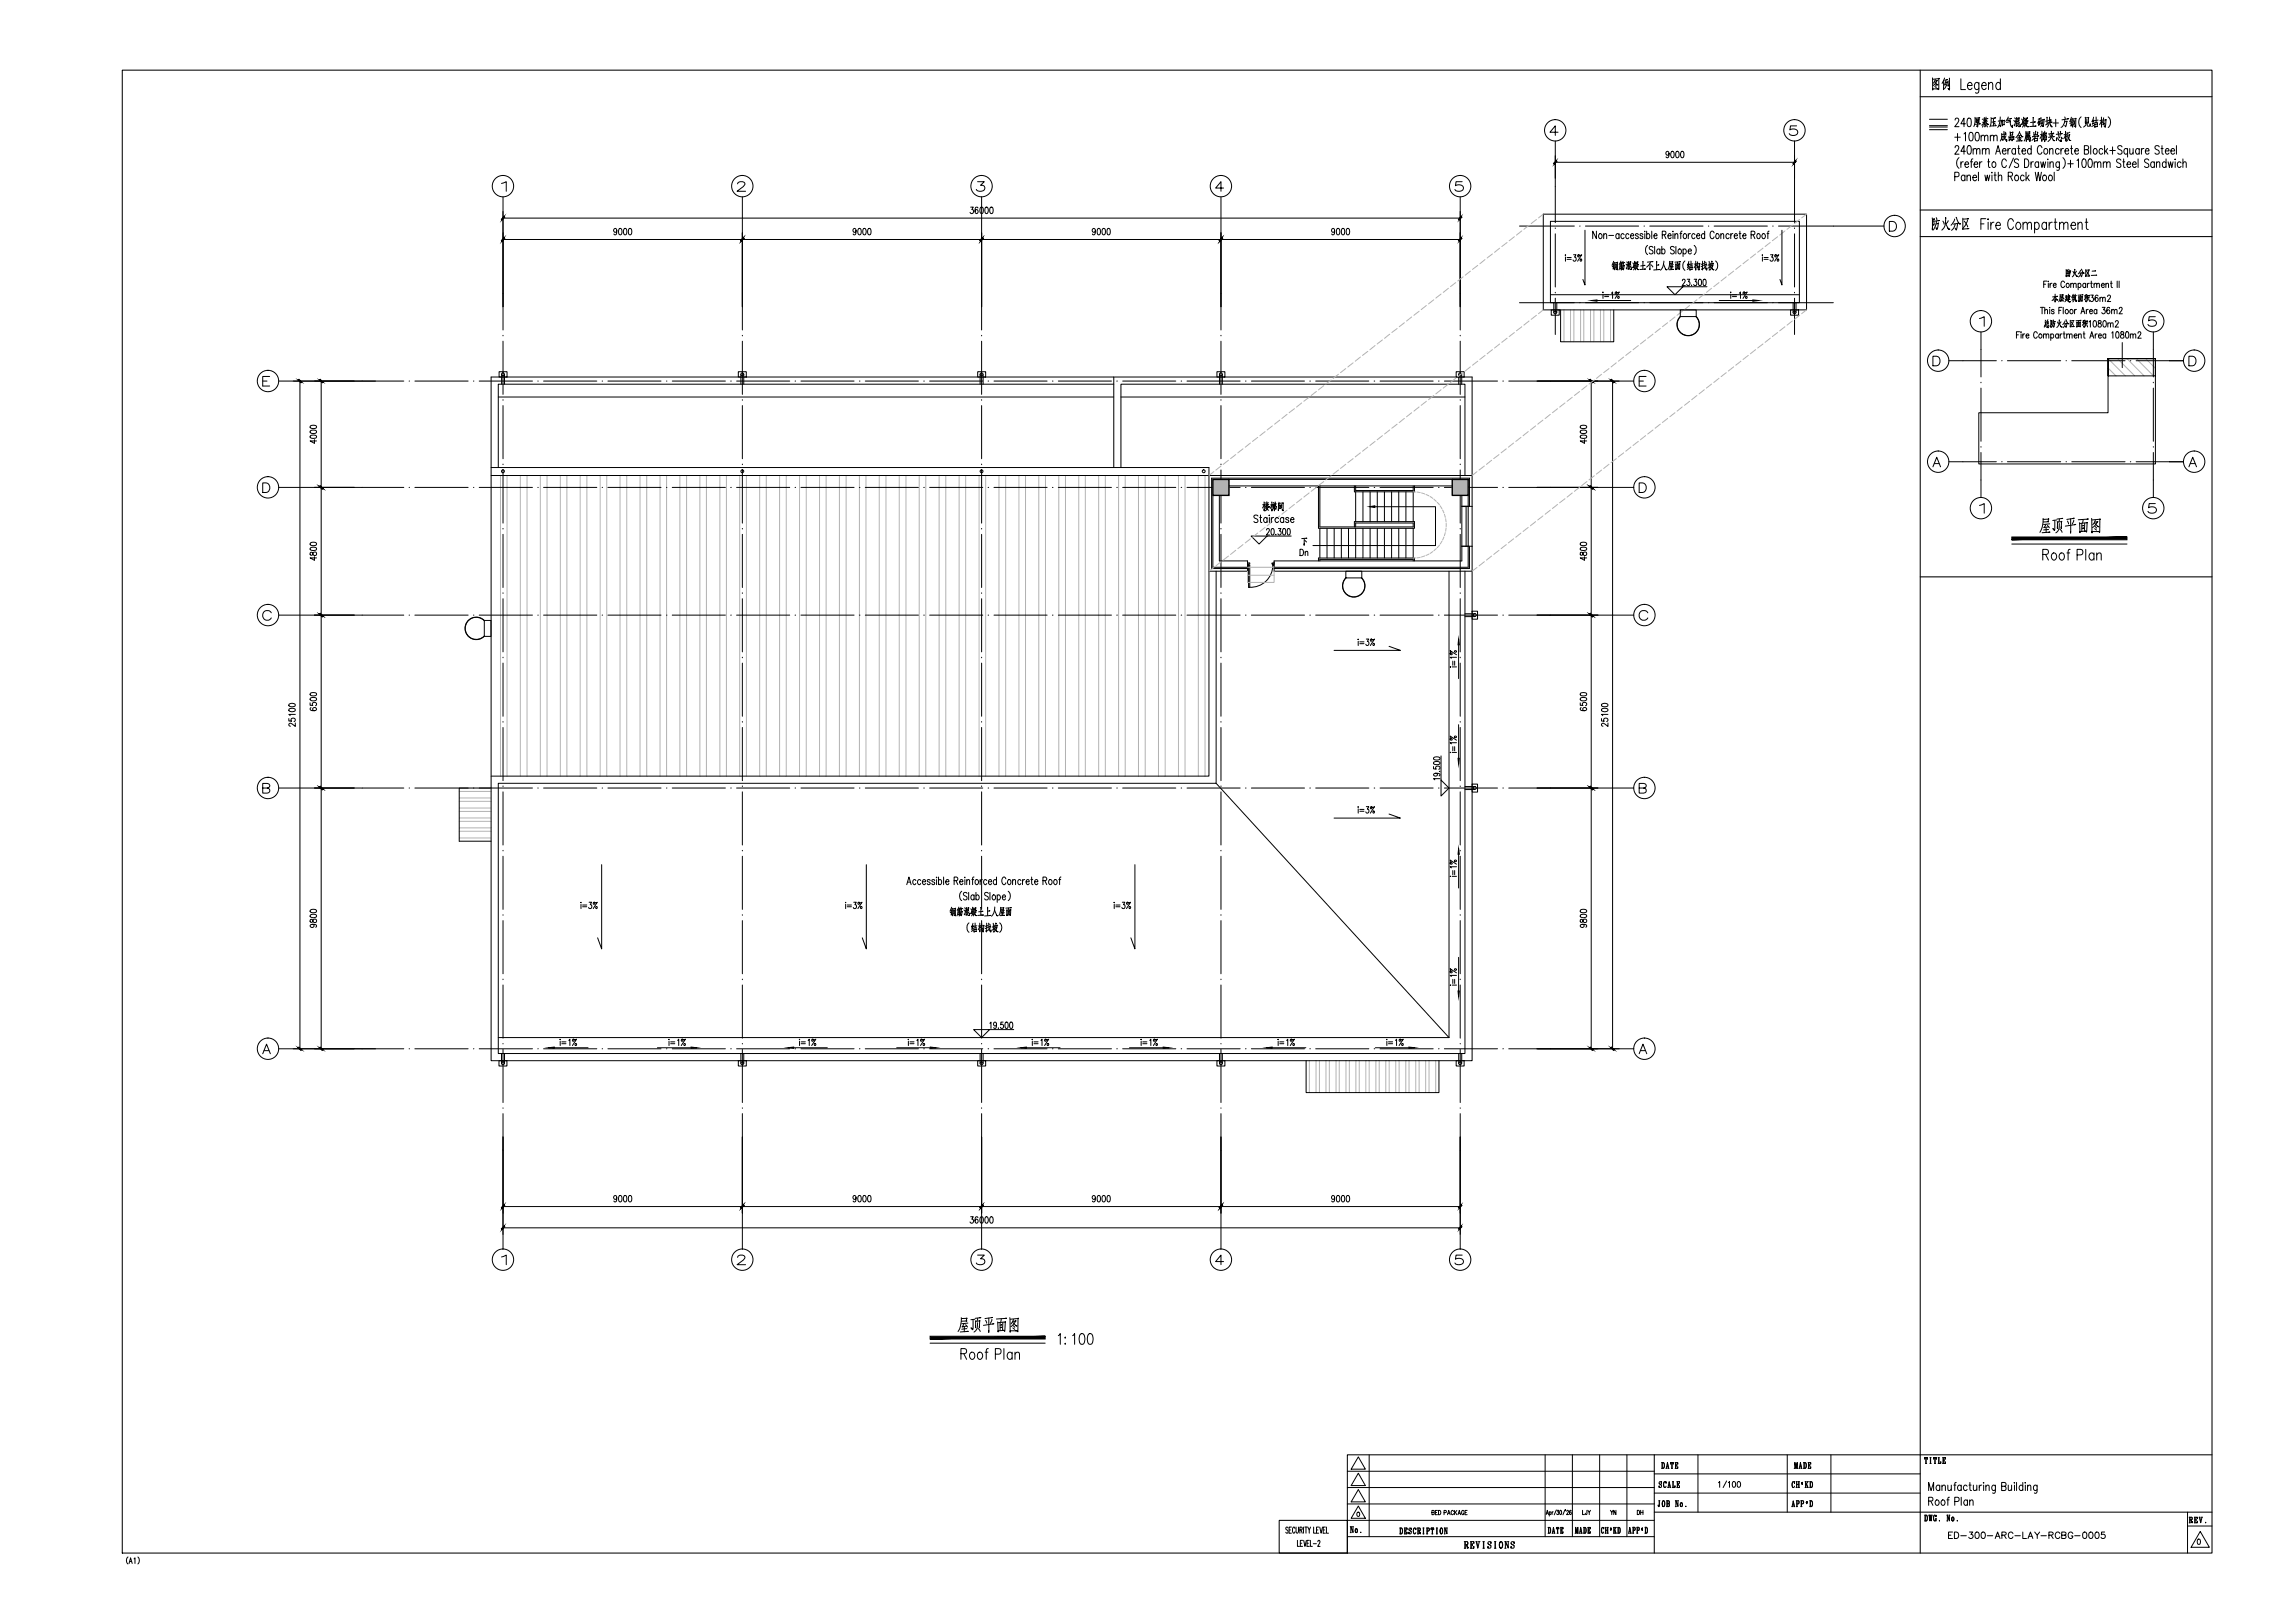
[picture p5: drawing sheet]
<svg xmlns="http://www.w3.org/2000/svg" width="841mm" height="594mm" viewBox="0 0 841 594" stroke-linecap="round" stroke-linejoin="round" font-family="sans-serif">
<!-- layer: 0 -->
<g fill="none" stroke="#000" stroke-width=".37">
<path d="M493.7 538.9h112.5M497.8 539.6l2.6 4.5h-5.3zM497.8 533.6l2.6 4.5h-5.3zM501.7 532.8v30M566.2 532.8v30M576.2 532.8v30M586.2 532.8v30M596.2 532.8v30M606.2 539.8h97.5M608.9 535.7a1.15 1.15 0 0 1 1.1 .7 1.15 1.15 0 0 1-.3 1.3l-.8 .1M609.1 535.7v2.1zM609.5 535.7a1.55 1.55 0 0 1 0 2.1"/>
<path d="M610.5 537.8h.4M610.8 537.2h.5M611.1 536l.4 1.8-.4-2.1-.5 2.1M611.2 537.8h.4M612.3 535.7l-.1 .6v-.6h1v.6l-.1-.6M612.5 537.8h.4M612.7 535.7v2.1M613.8 537.8h1v-.6v.6M613.8 535.7h1v.6v-.6M614 535.7v2.1M614.1 535.7v2.1M614.1 536.7h.4"/>
<path d="M614.5 536.3v.8M622.2 532.8v21M655 532.8v21M657.5 537.8h.4M657.8 535.6l.4 2M658.4 537.8h.4M658.6 535.6v2.2v-2.1l-.4 2.1-.5-2.1v2.1M659.2 537.8h.4M659.5 537.2h.5M659.8 536l.4 1.8-.4-2.1-.4 2.1M660 537.8h.4M660.9 535.7a1.15 1.15 0 0 1 1.1 .7 1.15 1.15 0 0 1-.3 1.3l-.8 .1"/>
<path d="M661.1 535.7v2.1M661.2 535.7v2.1M661.5 535.7a1.6 1.6 0 0 1 0 2.1M662.6 537.8h.9v-.6v.6M662.6 535.7h.9v.6v-.6M662.7 535.7v2.1M662.8 535.7v2.1M662.8 536.7h.4M663.2 536.3v.8M671 532.8v21M705.4 533.9l-.1 .6v-.6h1v.6l-.1-.6M705.6 536h.4"/>
<path d="M705.8 533.9v2.1M707.2 536h.5M707.2 533.9h.5M707.4 533.9v2.1zM708.7 533.9l-.1 .6v-.6h1v.6l-.1-.6M708.9 536h.4M709.1 533.9v2.1zM710.2 533.9h.5M710.5 533.9v2.1M711.1 536l.1-.7v.7h-1M711.8 536h1.1v-.6l-.1 .6M711.9 533.9h1v.6l-.1-.6"/>
<path d="M712.1 533.9v2.1M712.1 534.9h.4M712.5 534.5v.8M472 559.6a.48 .48 0 0 0-.8-.1 .48 .48 0 0 0 .2 .8l.4 .2a.53 .53 0 0 1 .2 .7 .53 .53 0 0 1-.7 .2l-.1-.2M473.3 559.3h-.9v2.3h.9M474.6 559.9l-.3-.6a1.28 1.28 0 0 0 0 2.3l.3-.6M475 559.3v1.9l.3 .4 .5-.7v-1.6M477.7 559.3v2.3M478.2 559.3h.9M478.6 559.3v2.3M479.3 559.3l.5 1.1 .5-1.1M481.4 559.3v2.3h.7"/>
<path d="M483.2 559.3h-.8v2.3h.8M483.6 559.3l.5 2.3 .5-2.3M485.7 559.3h-.8v2.3h.8M486.1 559.3v2.3h.7M493.7 544.8h112.5M493.7 550.8h112.5M493.7 556.9h112.5M494.8 559.2h.5M495 559.2v2.1M495.1 559.2l.7 1.9M495.6 559.2h.4M495.8 559.2v2.1l-.7-1.9"/>
<path d="M497 559.9l-.3 .6 .3 .8a.73 .73 0 0 1-.4-.8 .73 .73 0 0 1 .7-.5l.2 .7-.2 .6h-.3M497.1 559.9l.3 .8-.3 .6M497.5 553.9a.71 .71 0 0 1 .8 .7 .71 .71 0 0 1-.8 .7l-.3-.6zM497.8 545.6l2.6 4.5h-5.3zM497.8 551.6l2.6 4.5h-5.3zM512.9 559.6a1.15 1.15 0 0 1 1.2 .8 1.15 1.15 0 0 1-.4 1.3l-.8 .1M513.1 559.6v2.2zM513.6 559.6a1.61 1.61 0 0 1-.1 2.2M514.6 559.6h1v.6l-.1-.6M514.8 559.6v2.2M514.9 559.6v2.2M517.1 559.9l.1-.3v.7l-.2-.6-.4-.1-.3 .6a.98 .98 0 0 1 .6 1.6l-.4-.1-.2-.5v.6l.1-.3"/>
<path d="M518.3 559.6a1.67 1.67 0 0 0 0 2.2M518.8 559.9l.1 .4v-.7l-.1 .3-.3-.3a1.31 1.31 0 0 0 0 2.2l.4-.5M519.4 559.6l1 .1 .1 .4-.1 .5-.7 .1M519.6 559.6v2.2M519.7 559.6v2.2M520.2 559.6l.2 .6-.2 .5M521.4 559.6h.5M521.6 559.6v2.2M521.7 559.6v2.2M522.7 559.6h.8l.3 .4-.1 .7h-.7v1.1M523 559.6v2.2M523 559.6v1.1"/>
<path d="M523.5 559.6l.2 .5-.2 .6M524.5 559.6l-.1 .6v-.6h1v.7l-.1-.7M524.9 559.6v2.2M526.3 559.6h.5M526.5 559.6v2.2M526.6 559.6v2.2M528.1 559.6a1.86 1.86 0 0 0 0 2.2 1.41 1.41 0 0 1 .1-2.2 1.42 1.42 0 0 1-.1 2.2M528.2 559.6a1.68 1.68 0 0 1 0 2.2M529.3 559.6h.4M529.4 559.6v2.2M529.5 559.6l.7 2M530 559.6h.4"/>
<path d="M530.2 559.6v2.2l-.7-2M567.3 559.4a1.17 1.17 0 0 1 1 .8 1.17 1.17 0 0 1-.3 1.3l-.7 .1M567.5 559.4v2.2M567.9 559.4a1.75 1.75 0 0 1 0 2.2M569.3 559.7l.3 1.9M570.4 559.4v.6v-.6h.8v.6l-.1-.6M570.8 559.4v2.2M571.9 559.4h.8v.6v-.6M572.1 559.4v2.2M577.4 559.4l.4 1.9M578.2 559.4v2.2M579.3 559.7l.3 1.9"/>
<path d="M580.3 559.4a1.17 1.17 0 0 1 1 .8 1.17 1.17 0 0 1-.3 1.3l-.7 .1M580.5 559.4v2.2M580.9 559.4a1.75 1.75 0 0 1 0 2.2M581.8 559.4h.9v.6v-.6M582.1 559.4v2.2M587.3 559.4a1.77 1.77 0 0 0 0 2.2M587.6 559.7l.1 .3v-.6l-.1 .3-.3-.3a1.3 1.3 0 0 0 .1 2.2l.3-.5M588.2 559.4h.4M589 559.4h.4M589.1 559.4v2.2M589.2 559.4v2.2M590.2 559.9v.3z"/>
<path d="M590.2 560h.1M591.2 559.4h.5M591.4 559.4v2.2M591.5 559.4v2.2M592 559.4h.3M592.2 559.4l-.7 1.3M592.8 559.4a1.17 1.17 0 0 1 1 .8 1.17 1.17 0 0 1-.3 1.3l-.7 .1M593 559.4v2.2zM593.4 559.4a1.75 1.75 0 0 1 0 2.2M597.3 559.7l.3 1.9M598.3 559.4h.6l.3 .4v.5l-.7 .2v1.1v-2.2v1.1M598.9 559.4l.3 .4-.3 .7"/>
<path d="M599.8 559.4l.9 .2-.1 .8-.6 .1v1.1v-2.2v1.1M600.5 559.4l.2 .4-.2 .7M601.7 559.9l.1 .3zM601.8 560h.1M602.8 559.4a1.22 1.22 0 0 1 1 .8 1.22 1.22 0 0 1-.3 1.3l-.7 .1M603 559.4v2.2zM603.3 559.4a1.82 1.82 0 0 1 0 2.2M606.2 546.9h97.5M607.7 551.4l.2 .4 .2-2.1-.2 2.1M607.9 549.7h.4M608 543.2l.9 .9M608.8 543l.1-.3v.6l-.2-.5-.4-.1-.3 .5a.98 .98 0 0 1 .6 1.6l-.4-.1-.2-.5v.6v-.3"/>
<path d="M609.5 549.7a1.88 1.88 0 0 0 0 2.1 1.37 1.37 0 0 1 .2-2.1 1.45 1.45 0 0 1-.2 2.1M609.7 549.7a1.85 1.85 0 0 1 0 2.1M610 542.7a1.67 1.67 0 0 0 0 2.1M610.5 543v.3v-.6v.3l-.3-.3a1.31 1.31 0 0 0 0 2.1l.3-.5M610.8 549.7l.8 .1 .2 .5-.3 .4 .3 .7-.3 .4h-.8M610.9 549.7v2.1M611 549.7v2.1M611.1 544.8h.4M611.4 544.2h.5M611.5 549.7l.1 .8-.6 .2M611.5 550.7l.2 .4-.2 .7M611.7 543l.4 1.8-.4-2.1-.4 2.1"/>
<path d="M611.9 544.8h.4M612.9 542.7h.4M613.1 542.7v2.1zM613.7 544.8l.1-.6v.6h-1M613.9 551.8h.4M613.9 549.7h.5M614.5 544.8h1v-.6l-.1 .6M614.5 542.7h1v.6l-.1-.6M614.7 542.7v2.1M614.7 543.7h.4M614.7 549.7h.4M614.9 551.6l-.8-1.9v2.1"/>
<path d="M614.9 549.7v2.1l-.7-1.9M615.1 543.3v.8M616.1 550.4l-.3 .6 .3 .8a.71 .71 0 0 1-.4-.8 .71 .71 0 0 1 .7-.5l.1 1-.4 .3M616.2 550.4l.3 .6-.3 .8M617.8 551.8h.1M629.8 543.1l.4-.5v2.1M632.7 542.4l-1.2 2.4M633.4 543.1l.4-.5v2.1M635.1 542.8l.2-.2a1.13 1.13 0 0 1 .7 1.1 1.13 1.13 0 0 1-.7 1l-.5-.9zM636.8 542.8l.3-.2a1.13 1.13 0 0 1 .8 1.1 1.13 1.13 0 0 1-.8 1l-.3-.1-.2-.8zM656.6 551.8h.4M656.7 551.8l.5-2.1 .4 2.1"/>
<path d="M656.9 551.2h.5M657.1 542.7a1.82 1.82 0 0 0 0 2.1M657.2 550l.3 1.8M657.3 551.8h.4M657.5 543l.1 .3v-.6l-.1 .3-.3-.3a1.28 1.28 0 0 0 .1 2.1l.3-.5M658.2 544.8h.4M658.2 542.7h.4M658.3 549.7h.7l.3 .3-.1 .7-.7 .1v1M658.3 551.8h.4M658.4 542.7v2.1M658.4 542.7v1M658.5 549.7v2.1"/>
<path d="M658.5 549.7v1.1M659 544.8h.4M659 542.7h.4M659 549.7l.2 .4-.2 .7M659.2 542.7v2.1M659.2 543.7h-.8v1.1M659.9 549.7h.7l.4 .3-.2 .7-.6 .1v1M659.9 551.8h.5M660.1 549.7v2.1M660.2 549.7v1.1M660.3 543.2l.1 .3zM660.4 543.2h.1"/>
<path d="M660.5 543.3h.1M660.5 543.6h.1M660.5 543.4v.1M660.5 543.3l-.1 .4M660.6 549.7l.3 .4-.3 .7M661.5 544.8h.4M661.5 542.7h.4M661.7 542.7v2.1M662 550.1v.4zM662 543.6l.4 1.2M662 550.2v.2zM662 543.5l.5 1.3"/>
<path d="M662.1 550.3h.1M662.1 550.6h.1M662.1 550.3v.4M662.1 550.4v.1M662.3 544.8h.4M662.3 542.7h.4M662.5 542.7l-.8 1.2M663.2 542.7a1.15 1.15 0 0 1 1.1 .7 1.15 1.15 0 0 1-.3 1.3l-.8 .1M663.2 549.7a1.15 1.15 0 0 1 1.1 .7 1.15 1.15 0 0 1-.3 1.3l-.8 .1M663.4 542.7v2.1zM663.4 549.7v2.1zM663.8 542.7a1.67 1.67 0 0 1 0 2.1"/>
<path d="M663.8 549.7a1.67 1.67 0 0 1 0 2.1M705.3 554.9a1.17 1.17 0 0 1 1.1 .8 1.17 1.17 0 0 1-.3 1.3l-.8 .1M705.5 554.9v2.2M705.9 554.9a1.68 1.68 0 0 1 0 2.2M706.8 554.9h.4M706.9 554.9l.3 2.2 .2-2.2 .3 2.2 .3-2.2M707 554.9l.2 1.7M707.5 554.9l.2 1.7M707.8 554.9h.3M708.9 554.9a1.68 1.68 0 0 0 .1 2.2M709.2 556.3h.4M709.4 555.2l.1 .3v-.6l-.1 .3-.3-.3a1.26 1.26 0 0 0 0 2.2l.3-.3"/>
<path d="M709.4 556.3v.8M709.5 556.3v.8M710.7 556.9v.2zM713.4 554.9h.5M713.4 557.1h.4M713.6 554.9v2.2M713.7 554.9l.7 2M714.2 554.9h.4M714.4 554.9v2.2l-.7-2M715.6 555.7l-.3 .6 .3 .8a.69 .69 0 0 1-.4-.8 .69 .69 0 0 1 .7-.5l.1 1-.4 .3M715.7 555.7l.3 .6-.3 .8M717.3 556.9v.2z"/>
<path d="M801.6 553.8v15M801.6 558.9h9M802.2 555.7l1 .1v.8l-.7 .1v-1M802.2 557.7h.5M802.4 555.7v2M802.5 556.7v1M802.8 556.7l.6 1-.4-.9M803 555.7l.3 .4-.3 .6M804.1 557.7h1.1v-.6l-.1 .6M804.1 555.7h1.1v.6v-.6M804.3 555.7v2M804.4 555.7v2"/>
<path d="M804.4 556.6h.4M804.8 556.3v.7M805.9 555.7h.4M806 555.7l.5 2 .4-2M806.1 555.7l.4 1.7M806.7 555.7h.4M808.3 557.7h.1M46.9 570.3a1.66 1.66 0 0 0 0 2.5M47.3 572.6l.6-2 .5 2M47.5 571.9h.7M49.1 570.9l.4-.3v2M50.5 570.3a1.74 1.74 0 0 1 0 2.5"/>
<path d="M472.4 560.4h.5M475.5 564.2v2.2h.7M476.3 560.4l.9-.2-.3-.9h-.6v2.3M476.5 565.2h.5M476.8 560.4l.4 1.2M477.4 564.2h-.9v2.2h.9M477.7 564.2l.5 2.2 .5-2.2M479 565.2h.5M479.8 560.4v1.2M479.8 564.2h-.8v2.2h.8M480.2 564.2v2.2h.7M481.3 565.4h1.1"/>
<path d="M482.4 560.4h.6M483 564.7l.1-.4a.57 .57 0 0 1 .7 .3 .57 .57 0 0 1-.3 .7l-.6 1.1h.9M484.9 560.4h.5M493.7 562.8h112.5M494.8 561.3h.4M498.7 561.1v.2zM514.6 561.8h1v-.6l-.1 .6M514.9 560.7h.3M515.2 560.3v.7M516.3 560.2l.9 .9M519.4 561.8h.5M520 560.7l.5 1.1-.4-1"/>
<path d="M521.4 561.8h.5M522.7 561.8h.5M524.7 561.8h.4M526.3 561.8h.5M529.3 561.8h.3M536.6 564.6h1l.3 .5-.1 .6-.9 .1M536.6 567.1h.6M536.8 564.6v2.5M536.9 564.6v2.5M537.3 565.8l.6 1.1 .1-.2v.4l-.5-1.2M537.6 564.6l.3 .5-.3 .7M538.8 567.1h1.3v-.7l-.1 .7"/>
<path d="M538.8 564.6h1.3v.7l-.1-.7M539 564.6v2.5M539.1 564.6v2.5M539.1 565.8h.5M539.6 565.4v.8M540.9 564.6h.4M541 564.6l.5 2.5 .6-2.5M541.1 564.6l.5 2.1M541.8 564.6h.5M543.4 567.1h.6M543.4 564.6h.6M543.6 564.6v2.5"/>
<path d="M543.7 564.6v2.5M545.3 565.2l1.1 1.1M546.3 565l.1-.3v.7l-.1-.4a.52 .52 0 0 0-.9-.3 .52 .52 0 0 0 .2 .9l.7 .4 .1 .7-.7 .4-.4-.7v.7l.1-.4M547.6 567.1h.6M547.6 564.6h.6M547.9 564.6v2.5M548 564.6v2.5M550 564.6a1.78 1.78 0 0 0 0 2.5 1.45 1.45 0 0 1 .1-2.5 1.45 1.45 0 0 1-.1 2.5M550.1 564.6a1.75 1.75 0 0 1 0 2.5M551.4 567.1h.5M551.4 564.6h.6M552.4 564.6h.5"/>
<path d="M552.7 566.8l-1-2.2v2.5M552.7 564.6v2.4l-1-2.1M553.7 565.2l1.2 1.1M554.8 565l.1-.3v.7l-.1-.4a.53 .53 0 0 0-.9-.3 .53 .53 0 0 0 .2 .9l.7 .4 .1 .7-.7 .4-.5-.7v.7l.1-.4M568.8 561.6h.3M568.9 561.6l.4-2.2 .4 2.2M569 561h.5M569.4 561.6h.4M570.6 561.6h.4M571.9 561.6h.8v-.6v.6M572.1 560.4h.3M572.4 560v.8"/>
<path d="M577.2 561.6h.3M577.4 561.6v-2.2l.4 2.2 .4-2.2v2.2M578 561.6h.4M578.8 561.6h.3M578.9 561.6l.4-2.2 .4 2.2M579 561h.5M579.4 561.6h.4M581.8 561.6h.9v-.6v.6M582.1 560.4h.3M582.4 560v.8M588.2 561.6h.4M588.4 560.5v-1.1v2.2v-1.1h.7"/>
<path d="M589 561.6h.4M590.3 560.4h.1M590.3 560.1h.1M590.4 560.1h.1M590.4 560.1l-.1 .4M590.4 560.2l-.1 .1M591.2 561.6h.5M592 561.6h.3M592.1 561.6l-.4-1.3 .5 1.3M596.7 561.6h.4M596.9 561.6l.4-2.2 .4 2.2M597 561h.5"/>
<path d="M597.4 561.6h.4M598.3 561.6h.4M599.8 561.6h.4M601.8 560.1h.1M601.8 560.4h.1M601.8 560.2v.1M601.9 560.1h.1M601.9 560.1l-.1 .4M714.1 562.3h.8M715.5 561.1h-1.4v2.4h1.4M716.2 561.1a1.28 1.28 0 0 1 1.4 .5 1.28 1.28 0 0 1 0 1.6l-.6 .3h-.8zM718.5 562.5h2.1"/>
<path d="M721.7 561.1h1.2l-.6 .9a.8 .8 0 0 1 .5 1.3 .8 .8 0 0 1-1.3-.3M724.1 561.3a.72 .72 0 0 1 1.1 .3l.1 .5a1.05 1.05 0 0 1-.9 1.4 1.5 1.5 0 0 1-.3-2.2zM726.3 561.3a.72 .72 0 0 1 1.1 .3l.2 .5a1.05 1.05 0 0 1-.9 1.4 1.5 1.5 0 0 1-.4-2.2zM728.2 562.5h2.1M731.2 563.5l.8-2.4 .9 2.4M731.5 562.7h1.1M733.6 562.3l1.4-.2 .1-.8-1.5-.2v2.4M734.4 562.3l.8 1.2M737.7 561.7a.87 .87 0 0 0-1-.6 .87 .87 0 0 0-.7 .9 .98 .98 0 0 0 .3 1.3 .98 .98 0 0 0 1.2-.1l.2-.3M738.3 562.5h2.1M741.3 561.1v2.4h1.3M743.2 563.5l.9-2.4 .9 2.4"/>
<path d="M743.5 562.7h1.2M745.6 561.1l1 1.2 .9-1.2M746.6 562.3v1.2M747.9 562.5h2M750.8 562.3l1.4-.2 .2-.3-.1-.5-1.5-.2v2.4M751.6 562.3l.8 1.2M754.9 561.7a.87 .87 0 0 0-1-.6 .87 .87 0 0 0-.7 .9 1 1 0 0 0 .3 1.3 1 1 0 0 0 1.3-.1l.1-.3M755.5 562.3l1.4-.2 .1-.8-1.5-.2v2.4l1.5-.3v-.7l-.4-.2M759.6 561.7a.87 .87 0 0 0-1-.6 .87 .87 0 0 0-.7 .9 .98 .98 0 0 0 .3 1.3 .98 .98 0 0 0 1.3-.1l.1-.6h-.6M760.3 562.5h2M763.5 561.3a.72 .72 0 0 1 1.1 .3l.2 .5a1.05 1.05 0 0 1-.9 1.4 1.5 1.5 0 0 1-.4-2.2zM765.8 561.3a.72 .72 0 0 1 1.1 .3l.1 .5a1.05 1.05 0 0 1-.9 1.4 1.5 1.5 0 0 1-.3-2.2z"/>
<path d="M768 561.3a.72 .72 0 0 1 1.1 .3l.2 .5a1.05 1.05 0 0 1-.9 1.4 1.5 1.5 0 0 1-.4-2.2zM771.3 561.1h-1.2v1a.83 .83 0 0 1 1.2 0 .83 .83 0 0 1-.2 1.3 .83 .83 0 0 1-1.2-.4M805.4 563.8a.96 .96 0 0 1 1.1 .7 .96 .96 0 0 1-.6 1.2l-.6-.4zM806.3 560.9l3.3 5.8h-6.6z"/>
<circle cx="660.4" cy="543.3" r=".02"/>
<circle cx="662" cy="550.3" r=".02"/>
<circle cx="590.2" cy="560" r=".02"/>
<circle cx="601.8" cy="560" r=".02"/>
</g>
<g fill="none" stroke="#000" stroke-width=".37">
<path d="M706.8 549.8l1.3-.1 .2-.5-.2-.7-1.3-.1v2.9M706.8 545.9v-2.9l.9 2.9 .9-2.9v2.9M707.5 549.8l.8 1.5M709.5 549.5a.6 .6 0 0 1 1 .3l.1 .7a.78 .78 0 0 1-.9 .8l-.6-.8zM710.8 544.4a.64 .64 0 0 0-.6-.5 .64 .64 0 0 0-.6 .5l-.1 .7a.79 .79 0 0 0 .9 .8l.4-.4M710.8 543.9v2M711.6 549.5a.6 .6 0 0 1 1.1 .3l.1 .7a.78 .78 0 0 1-.9 .8l-.6-.8zM711.6 544.5l.6-.6 .6 .2 .1 1.8M711.6 543.9v2M713.5 549.4h.8M713.8 543.9l.1 1.9 .6 .1 .6-.5M714.4 548.4l-.5 .1-.1 .4v2.4"/>
<path d="M715.1 543.9v2M716 543.9h.8M716.3 550h1.1l.4-.3 .1-.8-.2-.4-1.4-.1v2.9M716.9 543l-.5 .1-.1 .4v2.4M718.7 544.4a.65 .65 0 0 0-.6-.5 .65 .65 0 0 0-.6 .5l-.1 .7a.78 .78 0 0 0 .8 .8l.5-.4M718.7 543.9v2M718.7 548.4v2.9M720.9 544.4a.65 .65 0 0 0-.6-.5 .65 .65 0 0 0-.7 .5l-.1 .7a.78 .78 0 0 0 .9 .8l.5-.4M721 549.8a.65 .65 0 0 0-.6-.5 .65 .65 0 0 0-.6 .5l-.2 .7a.78 .78 0 0 0 .9 .8l.5-.4M721 549.4v1.9M721.5 543.9h.8M721.8 550l.6-.6 .5 .1 .2 1.8"/>
<path d="M721.8 549.4v1.9M721.9 543v2.4l.1 .4 .5 .1M723.2 543.9l.1 1.9 .5 .1 .6-.5M724.4 543.9v2M725.3 543.9v2M726.2 543.9a.85 .85 0 0 0-.9 .9M726.9 543v.2zM726.9 543.9v2M727.7 544.5l.6-.6 .6 .2 .1 1.8M727.7 543.9v2M731.2 543.9l-.1 2.8-.3 .2-.6-.1M731.2 544.4a.65 .65 0 0 0-.6-.5 .65 .65 0 0 0-.6 .5l-.1 .7a.78 .78 0 0 0 .9 .8l.4-.4"/>
<path d="M733.5 544.4l1.4-.2 .2-.4-.2-.7-1.4-.1v2.9l1.5-.2 .1-.7-.6-.6M735.9 543.9l.1 1.9 .6 .1 .6-.5M737.2 543.9v2M738.2 543v.2zM738.2 543.9v2M739 543v2.9M741.3 544.4a.65 .65 0 0 0-.6-.5 .65 .65 0 0 0-.7 .5l-.1 .7a.78 .78 0 0 0 .9 .8l.5-.4M741.3 543v2.9M742.2 543v.2zM742.2 543.9v2M743 544.5l.6-.6 .5 .2 .1 1.8M743 543.9v2"/>
<path d="M746.5 543.9l-.1 2.8-.3 .2-.6-.1M746.5 544.4a.68 .68 0 0 0-.6-.5 .68 .68 0 0 0-.6 .5l-.1 .7a.75 .75 0 0 0 .3 .7 .75 .75 0 0 0 .8 0l.2-.3"/>
</g>
<!-- layer: 0 -->
<path d="M703.7 25.7v543.1M703.7 35.4h106.9M703.7 76.9h106.9M703.7 86.7h106.9M703.7 211.3h106.9M606.2 532.8v36M810.6 532.8h-316.9v36M468.8 556.9h24.9v11.9h-24.9zM606.2 553.8h204.4" fill="none" stroke="#000" stroke-width=".38"/>
<!-- layer: zuwaku -->
<path d="M44.8 25.7h765.8v543.1h-765.8z" fill="none" stroke="#000" stroke-width=".38"/>
<!-- layer: A-HTCH -->
<g fill="none" stroke="#b3b3b3" stroke-width=".37">
<path d="M573.1 113.5v11.7M575.5 113.5v11.7M576.8 113.5v11.7M579.2 113.5v11.7M580.4 113.5v11.7M582.9 113.5v11.7M584.1 113.5v11.7M586.5 113.5v11.7M587.7 113.5v11.7M590.2 113.5v11.7M183.4 174.2v110.1M185.8 174.2v110.1"/>
<path d="M190.7 174.2v110.1M193.1 174.2v110.1M198 174.2v110.1M200.5 174.2v110.1M205.3 174.2v110.1M207.7 174.2v110.1M212.6 174.2v110.1M215.1 174.2v110.1M219.9 174.2v110.1M222.3 174.2v110.1M227.2 174.2v110.1M229.7 174.2v110.1"/>
<path d="M234.5 174.2v110.1M237 174.2v110.1M241.9 174.2v110.1M244.3 174.2v110.1M249.1 174.2v110.1M251.6 174.2v110.1M256.5 174.2v110.1M258.9 174.2v110.1M263.8 174.2v110.1M266.2 174.2v110.1M271.1 174.2v110.1M273.5 174.2v110.1"/>
<path d="M278.4 174.2v110.1M280.8 174.2v110.1M285.7 174.2v110.1M288.1 174.2v110.1M293 174.2v110.1M295.5 174.2v110.1M300.3 174.2v110.1M302.7 174.2v110.1M307.6 174.2v110.1M310.1 174.2v110.1M314.9 174.2v110.1M317.3 174.2v110.1"/>
<path d="M322.2 174.2v110.1M324.7 174.2v110.1M329.5 174.2v110.1M332 174.2v110.1M336.9 174.2v110.1M339.3 174.2v110.1M344.1 174.2v110.1M346.6 174.2v110.1M351.5 174.2v110.1M353.9 174.2v110.1M358.8 174.2v110.1M361.2 174.2v110.1"/>
<path d="M366.1 174.2v110.1M368.5 174.2v110.1M373.4 174.2v110.1M375.8 174.2v110.1M380.7 174.2v110.1M383.1 174.2v110.1M388 174.2v110.1M390.5 174.2v110.1M395.3 174.2v110.1M397.7 174.2v110.1M402.6 174.2v110.1M405.1 174.2v110.1"/>
<path d="M409.9 174.2v110.1M412.3 174.2v110.1M417.2 174.2v110.1M419.7 174.2v110.1M424.5 174.2v110.1M427 174.2v110.1M431.9 174.2v110.1M434.3 174.2v110.1M439.1 174.2v110.1M441.6 174.2v110.1M457.2 209.2v4.1h9.7v-4.1M457.2 207.8h9.7"/>
<path d="M457.2 210.7h9.7M168.3 297.2h11.7M168.3 293.5h11.7M168.3 289.9h11.7M168.3 299.6h11.7M168.3 296h11.7M168.3 292.3h11.7M168.3 304.5h11.7M168.3 300.8h11.7M168.3 306.9h11.7M168.3 303.2h11.7M479.8 388.5v11.7"/>
<path d="M482.3 388.5v11.7M483.5 388.5v11.7M485.9 388.5v11.7M487.1 388.5v11.7M489.6 388.5v11.7M490.8 388.5v11.7M493.2 388.5v11.7M494.5 388.5v11.7M496.9 388.5v11.7M498.1 388.5v11.7M500.5 388.5v11.7M501.7 388.5v11.7"/>
<path d="M504.2 388.5v11.7M505.4 388.5v11.7M507.8 388.5v11.7M509.1 388.5v11.7M511.5 388.5v11.7M512.7 388.5v11.7M515.2 388.5v11.7M516.4 388.5v11.7M518.8 388.5v11.7M520 388.5v11.7M522.4 388.5v11.7M523.7 388.5v11.7"/>
<path d="M526.1 388.5v11.7"/>
</g>
<!-- layer: A-AXIS -->
<g fill="none" stroke="#000" stroke-width=".37">
<path d="M569.9 68.2v13.3M657.6 68.2v13.3M556.8 82.8h20.1M569.9 83.5v.2M569.9 85.6v19.5M578.9 82.8h.1M581 82.8h19.5M602.5 82.8h.1M604.6 82.8h19.5M626 82.8h.2M628.2 82.8h19.5M649.6 82.8h.2"/>
<path d="M651.7 82.8h20.1M657.6 83.5v.2M657.6 85.6v19.5M184.3 107.4v13.5M272 107.4v13.5M359.7 107.4v13.5M447.4 107.4v13.5M535.1 107.4v13.5M556.8 110.9h20.1M569.9 107.1v.2M569.9 109.2v13.3M578.9 110.9h.1"/>
<path d="M581 110.9h19.5M602.5 110.9h.1M604.6 110.9h19.5M626 110.9h.2M628.2 110.9h19.5M649.6 110.9h.2M651.7 110.9h20.1M657.6 107.1v.2M657.6 109.2v13.3M132.7 139.6h15.3M149.9 139.6h.2M152 139.6h19.5"/>
<path d="M173.5 139.6h.2M175.6 139.6h19.5M184.3 122.8v.2M184.3 125v19.4M197.1 139.6h.1M199.2 139.6h19.5M220.7 139.6h.1M222.8 139.6h19.4M244.2 139.6h.2M246.4 139.6h19.4M267.8 139.6h.2M269.9 139.6h19.5"/>
<path d="M272 122.8v.2M272 125v19.4M291.4 139.6h.2M293.5 139.6h19.5M314.9 139.6h.2M317.1 139.6h19.5M338.5 139.6h.2M340.7 139.6h19.4M359.7 122.8v.2M359.7 125v19.4M362.1 139.6h.2M364.3 139.6h19.4"/>
<path d="M385.7 139.6h.2M387.8 139.6h19.5M409.3 139.6h.2M411.4 139.6h19.5M432.8 139.6h.2M435 139.6h19.5M447.4 122.8v.2M447.4 125v19.4M456.4 139.6h.2M458.6 139.6h19.4M480 139.6h.2M482.1 139.6h19.5"/>
<path d="M503.6 139.6h.2M505.7 139.6h19.5M527.1 139.6h.3M529.3 139.6h19.5M535.1 122.8v.2M535.1 125v19.4M550.7 139.6h.2M552.9 139.6h15.2M719.3 132.1h12.3M725.9 128v10M725.9 140v.2M733.5 132.1h.2"/>
<path d="M735.6 132.1h19.6M757.1 132.1h.2M759.2 132.1h19.5M780.7 132.1h.2M782.8 132.1h12.2M789.1 128v10M789.1 140v.2M184.3 146.4v.2M184.3 148.5v19.5M272 146.4v.2M272 148.5v19.5M359.7 146.4v.2"/>
<path d="M359.7 148.5v19.5M447.4 146.4v.2M447.4 148.5v19.5M535.1 146.4v.2M535.1 148.5v19.5M725.9 142.2v19.4M789.1 142.2v19.4M132.7 178.5h15.3M149.9 178.5h.2M152 178.5h19.5M173.5 178.5h.2M175.6 178.5h19.5"/>
<path d="M184.3 170v.2M184.3 172.1v19.5M197.1 178.5h.1M199.2 178.5h19.5M220.7 178.5h.1M222.8 178.5h19.4M244.2 178.5h.2M246.4 178.5h19.4M267.8 178.5h.2M269.9 178.5h19.5M272 170v.2M272 172.1v19.5"/>
<path d="M291.4 178.5h.2M293.5 178.5h19.5M314.9 178.5h.2M317.1 178.5h19.5M338.5 178.5h.2M340.7 178.5h19.4M359.7 170v.2M359.7 172.1v19.5M362.1 178.5h.2M364.3 178.5h19.4M385.7 178.5h.2M387.8 178.5h19.5"/>
<path d="M409.3 178.5h.2M411.4 178.5h19.5M432.8 178.5h.2M435 178.5h19.5M447.4 170v.2M447.4 172.1v19.5M456.4 178.5h.2M458.6 178.5h19.4M480 178.5h.2M482.1 178.5h19.5M503.6 178.5h.2M505.7 178.5h19.5"/>
<path d="M527.1 178.5h.3M529.3 178.5h19.5M535.1 170v.2M535.1 172.1v19.5M550.7 178.5h.2M552.9 178.5h15.2M719.3 169.1h12.3M725.9 163.6v.2M725.9 165.7v10.1M733.5 169.1h.2M735.6 169.1h19.6M757.1 169.1h.2"/>
<path d="M759.2 169.1h19.5M780.7 169.1h.2M782.8 169.1h12.2M789.1 163.6v.2M789.1 165.7v10.1M184.3 193.5v.3M184.3 195.7v19.5M272 193.5v.3M272 195.7v19.5M359.7 193.5v.3M359.7 195.7v19.5M447.4 193.5v.3"/>
<path d="M447.4 195.7v19.5M535.1 193.5v.3M535.1 195.7v19.5M184.3 217.1v.2M184.3 219.3v19.5M272 217.1v.2M272 219.3v19.5M359.7 217.1v.2M359.7 219.3v19.5M447.4 217.1v.2M447.4 219.3v19.5M535.1 217.1v.2"/>
<path d="M535.1 219.3v19.5M132.7 225.3h15.3M149.9 225.3h.2M152 225.3h19.5M173.5 225.3h.2M175.6 225.3h19.5M197.1 225.3h.1M199.2 225.3h19.5M220.7 225.3h.1M222.8 225.3h19.4M244.2 225.3h.2M246.4 225.3h19.4"/>
<path d="M267.8 225.3h.2M269.9 225.3h19.5M291.4 225.3h.2M293.5 225.3h19.5M314.9 225.3h.2M317.1 225.3h19.5M338.5 225.3h.2M340.7 225.3h19.4M362.1 225.3h.2M364.3 225.3h19.4M385.7 225.3h.2M387.8 225.3h19.5"/>
<path d="M409.3 225.3h.2M411.4 225.3h19.5M432.8 225.3h.2M435 225.3h19.5M456.4 225.3h.2M458.6 225.3h19.4M480 225.3h.2M482.1 225.3h19.5M503.6 225.3h.2M505.7 225.3h19.5M527.1 225.3h.3M529.3 225.3h19.5"/>
<path d="M550.7 225.3h.2M552.9 225.3h15.2M184.3 240.7v.2M184.3 242.9v19.4M272 240.7v.2M272 242.9v19.4M359.7 240.7v.2M359.7 242.9v19.4M447.4 240.7v.2M447.4 242.9v19.4M535.1 240.7v.2M535.1 242.9v19.4"/>
<path d="M184.3 264.3v.2M184.3 266.4v19.5M272 264.3v.2M272 266.4v19.5M359.7 264.3v.2M359.7 266.4v19.5M447.4 264.3v.2M447.4 266.4v19.5M535.1 264.3v.2M535.1 266.4v19.5M132.7 288.6h15.3M149.9 288.6h.2"/>
<path d="M152 288.6h19.5M173.5 288.6h.2M175.6 288.6h19.5M184.3 287.9v.2M184.3 290v19.5M197.1 288.6h.1M199.2 288.6h19.5M220.7 288.6h.1M222.8 288.6h19.4M244.2 288.6h.2M246.4 288.6h19.4M267.8 288.6h.2"/>
<path d="M269.9 288.6h19.5M272 287.9v.2M272 290v19.5M291.4 288.6h.2M293.5 288.6h19.5M314.9 288.6h.2M317.1 288.6h19.5M338.5 288.6h.2M340.7 288.6h19.4M359.7 287.9v.2M359.7 290v19.5M362.1 288.6h.2"/>
<path d="M364.3 288.6h19.4M385.7 288.6h.2M387.8 288.6h19.5M409.3 288.6h.2M411.4 288.6h19.5M432.8 288.6h.2M435 288.6h19.5M447.4 287.9v.2M447.4 290v19.5M456.4 288.6h.2M458.6 288.6h19.4M480 288.6h.2"/>
<path d="M482.1 288.6h19.5M503.6 288.6h.2M505.7 288.6h19.5M527.1 288.6h.3M529.3 288.6h19.5M535.1 287.9v.2M535.1 290v19.5M550.7 288.6h.2M552.9 288.6h15.2M184.3 311.4v.3M184.3 313.6v19.5M272 311.4v.3"/>
<path d="M272 313.6v19.5M359.7 311.4v.3M359.7 313.6v19.5M447.4 311.4v.3M447.4 313.6v19.5M535.1 311.4v.3M535.1 313.6v19.5M184.3 335v.2M184.3 337.2v19.5M272 335v.2M272 337.2v19.5M359.7 335v.2"/>
<path d="M359.7 337.2v19.5M447.4 335v.2M447.4 337.2v19.5M535.1 335v.2M535.1 337.2v19.5M184.3 358.6v.2M272 358.6v.2M359.7 358.6v.2M447.4 358.6v.2M535.1 358.6v.2M184.3 360.8v19.4M272 360.8v19.4"/>
<path d="M359.7 360.8v19.4M447.4 360.8v19.4M535.1 360.8v19.4M132.7 384.1h15.3M149.9 384.1h.2M152 384.1h19.5M173.5 384.1h.2M175.6 384.1h19.5M184.3 382.2v.2M184.3 384.3v19.5M197.1 384.1h.1M199.2 384.1h19.5"/>
<path d="M220.7 384.1h.1M222.8 384.1h19.4M244.2 384.1h.2M246.4 384.1h19.4M267.8 384.1h.2M269.9 384.1h19.5M272 382.2v.2M272 384.3v19.5M291.4 384.1h.2M293.5 384.1h19.5M314.9 384.1h.2M317.1 384.1h19.5"/>
<path d="M338.5 384.1h.2M340.7 384.1h19.4M359.7 382.2v.2M359.7 384.3v19.5M362.1 384.1h.2M364.3 384.1h19.4M385.7 384.1h.2M387.8 384.1h19.5M409.3 384.1h.2M411.4 384.1h19.5M432.8 384.1h.2M435 384.1h19.5"/>
<path d="M447.4 382.2v.2M447.4 384.3v19.5M456.4 384.1h.2M458.6 384.1h19.4M480 384.1h.2M482.1 384.1h19.5M503.6 384.1h.2M505.7 384.1h19.5M527.1 384.1h.3M529.3 384.1h19.5M535.1 382.2v.2M535.1 384.3v19.5"/>
<path d="M550.7 384.1h.2M552.9 384.1h15.2M184.3 405.8v.1M184.3 407.9v13.4M272 405.8v.1M272 407.9v13.4M359.7 405.8v.1M359.7 407.9v13.4M447.4 405.8v.1M447.4 407.9v13.4M535.1 405.8v.1M535.1 407.9v13.4"/>
</g>
<!-- layer: COL_FILL -->
<g fill="#b3b3b3" stroke="#b3b3b3" stroke-width=".37">
<path d="M444.5 175.6v5.8h5.9zM444.5 175.6h5.9v5.8z"/>
<path d="M532.2 175.6v5.8h5.8zM532.2 175.6h5.8v5.8z"/>
</g>
<!-- layer: A-COLU-CONC -->
<path d="M444.5 175.6h5.9v5.8h-5.9zM532.2 175.6h5.8v5.8h-5.8z" fill="none" stroke="#000" stroke-width=".51"/>
<!-- layer: A-PUBX-DIMS -->
<g fill="none" stroke="#000" stroke-width=".37">
<path d="M569.9 51.6v16.6M569.9 59.4h87.7M571 48.4h-3l1.9-2.3v3.5M611.6 56.2l-.3 .6a.63 .63 0 0 1-.8-.7 .63 .63 0 0 1 1-.3l.1 .4a1.24 1.24 0 0 1-.7 1.6l-.4-.4M612.5 55.5l.3-.1a1.33 1.33 0 0 1 .7 1.2 1.33 1.33 0 0 1-.7 1.2l-.6-1zM614.3 55.5l.3-.1a1.33 1.33 0 0 1 .7 1.2 1.33 1.33 0 0 1-.7 1.2l-.3-.1-.2-.9zM616.1 55.5l.3-.1a1.33 1.33 0 0 1 .7 1.2 1.33 1.33 0 0 1-.7 1.2l-.6-1zM657.6 51.6v16.6M658.4 46.1h-2.3l-.2 1.5a1.56 1.56 0 0 1 2-.4 1.56 1.56 0 0 1 .7 1.9 2.01 2.01 0 0 1-2.9-.2M183.8 67.2l1.7-.7v3.6M184.3 72.1v40.3M184.3 79.9h350.8"/>
<path d="M270.3 67.4v-.2a1.62 1.62 0 0 1 2.7 0l-.7 1.2-2.2 1.7h3.1M272 72.1v40.3M355.7 75.9h1l-.6 .9a.71 .71 0 0 1 .6 1 .71 .71 0 0 1-1.2 0M358.2 66.5h2.5l-1.4 1.4a1.17 1.17 0 0 1 1.6 .8 1.76 1.76 0 0 1-1.3 1.4 1.76 1.76 0 0 1-1.8-.7M358.4 76.2l-.5-.3a1.4 1.4 0 0 0 0 2.3 .7 .7 0 0 0 .5-.8 .7 .7 0 0 0-.8-.5l-.3 .5M359.4 75.9h.4a1.41 1.41 0 0 1-.2 2.3l-.4-.4-.1-.6zM359.7 72.1v40.3M361.2 75.9h.3a1.33 1.33 0 0 1 .7 1.1 1.33 1.33 0 0 1-.7 1.2l-.3-.1-.3-.9zM363 75.9h.4a1.41 1.41 0 0 1-.2 2.3l-.4-.4-.1-.6zM447.4 72.1v40.3M448.4 68.9h-2.9l1.9-2.4v3.6M535.1 72.1v40.3"/>
<path d="M535.8 66.5h-2.2l-.2 1.5a1.58 1.58 0 0 1 2-.3 1.58 1.58 0 0 1 .7 1.9 1.99 1.99 0 0 1-2.9-.2M184.3 87.7h350.8M226 84.4l-.2 .6a.64 .64 0 0 1-.9-.2 .64 .64 0 0 1 .2-.9 .64 .64 0 0 1 .8 .1l.1 .4a1.16 1.16 0 0 1-.7 1.6l-.3-.3M226.9 83.8l.3-.1a1.33 1.33 0 0 1 .7 1.1 1.33 1.33 0 0 1-.7 1.2l-.3-.1-.2-.9zM228.7 83.8l.3-.1a1.33 1.33 0 0 1 .7 1.1 1.33 1.33 0 0 1-.7 1.2l-.6-1zM230.5 83.8l.3-.1a1.33 1.33 0 0 1 .7 1.1 1.33 1.33 0 0 1-.7 1.2l-.3-.1-.2-.9zM313.7 84.4l-.2 .6a.63 .63 0 0 1-.9-.7 .63 .63 0 0 1 1-.3l.1 .4a1.16 1.16 0 0 1-.7 1.6l-.4-.3M314.6 83.8l.3-.1a1.33 1.33 0 0 1 .7 1.1 1.33 1.33 0 0 1-.7 1.2l-.5-.4-.1-.6zM316.4 83.8l.3-.1a1.33 1.33 0 0 1 .7 1.1 1.33 1.33 0 0 1-.7 1.2l-.3-.1-.2-.9zM318.2 83.8l.3-.1a1.33 1.33 0 0 1 .7 1.1 1.33 1.33 0 0 1-.7 1.2l-.5-.4-.1-.6zM401.4 84.4l-.3 .6a.64 .64 0 0 1-.9-.7 .64 .64 0 0 1 1.1-.3l.1 .4a1.16 1.16 0 0 1-.7 1.6l-.4-.3M402.3 83.8l.5-.1 .4 .4v1.5l-.4 .4-.7-.4z"/>
<path d="M404.1 83.8l.3-.1a1.33 1.33 0 0 1 .7 1.1 1.33 1.33 0 0 1-.7 1.2l-.5-.4-.1-.6zM405.9 83.8l.5-.1 .4 .4v1.5l-.4 .4-.7-.4zM489.1 84.4l-.3 .6a.63 .63 0 0 1-.9-.7 .63 .63 0 0 1 1.1-.3l.1 .4a1.16 1.16 0 0 1-.7 1.6l-.4-.3M490 83.8l.3-.1a1.33 1.33 0 0 1 .7 1.1 1.33 1.33 0 0 1-.7 1.2l-.3-.1-.3-.9zM491.8 83.8l.5-.1 .4 .4v1.5l-.4 .4-.7-.4zM493.6 83.8l.3-.1a1.33 1.33 0 0 1 .7 1.1 1.33 1.33 0 0 1-.7 1.2l-.3-.1-.3-.9zM580.8 84.3v20.1l-.7-2M653 84.3v20.1l-.7-2M671.8 82.8h18.6M692.4 81.1h1.2a1.84 1.84 0 0 1 1.4 1.8 1.84 1.84 0 0 1-1.4 1.8h-1.2zM725.4 116.7l1.7-.7v3.5M789.8 116h-2.2l-.2 1.5a1.81 1.81 0 0 1 2.9 1 1.85 1.85 0 0 1-3.2 .3"/>
<path d="M96.3 139.6h1.5M98.8 137.9h-2.5v3.5h2.5M102.1 139.6h35.5M109.9 139.6v244.5M117.7 139.6v244.5M563.3 139.6h35.4M583.1 139.6v244.5M590.9 139.6v244.5M600.7 139.6h1.5M603.2 137.9h-2.5v3.5h2.5M708.3 130.5h1.3a1.83 1.83 0 0 1 1.4 1.7 1.83 1.83 0 0 1-1.4 1.8h-1.3zM714.2 132.1h5.1"/>
<path d="M725.9 121.6v6.4M777.7 125.5v9.2M789.1 121.6v6.4M795 132.1h5.2M802.1 130.5h1.4a1.83 1.83 0 0 1 1.3 1.7 1.83 1.83 0 0 1-1.3 1.8h-1.4zM113.8 159.6l1.8-.2 .4 .7-.4 .4h-1.5l-.5-.4zM113.8 157.8l.9-.3a1.08 1.08 0 0 1 1.3 .6 1.33 1.33 0 0 1-1.2 .7 1.33 1.33 0 0 1-1.2-.7zM113.8 156l1.8-.2 .4 .7-.4 .4h-1.5l-.5-.4zM579.2 159.6l1.8-.2 .5 .7-.5 .4h-1.5l-.3-.2zM579.2 157.8l1.2-.3 .9 .3 .2 .3a1.33 1.33 0 0 1-1.2 .7 1.33 1.33 0 0 1-1.2-.7zM579.2 156l1.8-.2 .5 .7-.5 .4h-1.5l-.3-.2zM96.3 176.9h1.3a1.82 1.82 0 0 1 1.3 1.7 1.82 1.82 0 0 1-1.3 1.8h-1.3z"/>
<path d="M102.1 178.5h30.6M115.2 161v1.4l-1.6-.9h2.4M563.3 178.5h35.4M580.7 161v1.4l-1.6-.9h2.4M600.7 176.9h1.3a1.82 1.82 0 0 1 1.3 1.7 1.82 1.82 0 0 1-1.3 1.8h-1.3zM708.3 171l1.4-3.5 1.4 3.5M708.8 169.8h1.8M714.2 169.1h5.1M725.9 175.8v6.4M789.1 175.8v6.4M795 169.1h5.2M802.1 171l1.4-3.5 1.4 3.5"/>
<path d="M802.7 169.8h1.7M113.8 198.9l.9-.3a1.08 1.08 0 0 1 1.3 .5 1.33 1.33 0 0 1-1.2 .8 1.33 1.33 0 0 1-1.2-.8zM579.2 198.9l1.2-.3 .6 .1 .5 .4a1.41 1.41 0 0 1-2.4 .2zM725.4 185.1l1.7-.7v3.6M789.8 184.4h-2.2l-.2 1.6a1.81 1.81 0 0 1 2.9 .9 1.85 1.85 0 0 1-3.2 .4M113.8 202.4v.9h.6a.85 .85 0 0 1 .5-1 .85 .85 0 0 1 1.1 .3 .74 .74 0 0 1-.8 .9 .74 .74 0 0 1-.6-.9l-.4-.3zM113.8 200.7l1.8-.2 .4 .6-.4 .4h-1.5l-.5-.4zM115.2 203.9v1.3l-1.6-.9h2.4M579.2 202.4v.9h.7a.88 .88 0 0 1 .5-1 .88 .88 0 0 1 1.1 .3 .76 .76 0 0 1-.8 .9 .76 .76 0 0 1-.7-.9l-.4-.3zM579.2 200.7l1.8-.2 .5 .6-.5 .4h-1.5l-.3-.1zM580.7 203.9v1.3l-1.6-.9h2.4M99.4 224.5a1.73 1.73 0 0 0-2.6-.4 1.73 1.73 0 0 0 0 2.6 1.73 1.73 0 0 0 2.6-.4"/>
<path d="M102.1 225.3h30.6M509 236.7l4.2 1.5h-24.3M563.3 225.3h35.4M603.9 224.5a1.75 1.75 0 0 0-2.7-.4 1.75 1.75 0 0 0 0 2.6 1.75 1.75 0 0 0 2.7-.4M106 259.7l1.2-.3 .9 .3 .1 .3a1.33 1.33 0 0 1-1.2 .7 1.33 1.33 0 0 1-1.2-.7zM106 257.9l1.2-.3 1 .5a1.33 1.33 0 0 1-1.2 .8 1.33 1.33 0 0 1-1.2-.8zM113.6 257.4v.9l1.1 .1a.69 .69 0 0 1 0-1 .69 .69 0 0 1 1 .1 .69 .69 0 0 1-.1 1M113.8 255.7l.9-.3a1.08 1.08 0 0 1 1.3 .6 1.33 1.33 0 0 1-1.2 .7 1.33 1.33 0 0 1-1.2-.7zM113.8 253.9l1.8-.2 .4 .7-.4 .4h-1.5l-.5-.4zM114 259.2l-.4 .4a1.36 1.36 0 0 0 2.4 .1 .67 .67 0 0 0-1-.6 .67 .67 0 0 0-.1 1.1l.3 .1M579.1 257.4v.9l1 .1a.71 .71 0 0 1 .1-1 .71 .71 0 0 1 .9 0 .71 .71 0 0 1 .1 1l-.2 .1M579.2 255.7l1.2-.3 .9 .3 .2 .3a1.33 1.33 0 0 1-1.2 .7 1.33 1.33 0 0 1-1.2-.7z"/>
<path d="M579.2 253.9l1.8-.2 .5 .7-.5 .4h-1.5l-.3-.2zM579.4 259.2l-.3 .4a1.36 1.36 0 0 0 2.4 .1 .68 .68 0 0 0-1-.6 .68 .68 0 0 0-.2 1.1l.4 .1M587 259.7l1.2-.3 .9 .3 .2 .3a1.33 1.33 0 0 1-1.2 .7 1.33 1.33 0 0 1-1.2-.7zM587 257.9l1.2-.3 1.1 .5a1.33 1.33 0 0 1-1.2 .8 1.33 1.33 0 0 1-1.2-.8zM105.8 263.2v.9l1.1 .1a.7 .7 0 0 1 0-1 .7 .7 0 0 1 1.1 .1 .7 .7 0 0 1-.2 1M108.2 264.8v1.3l-1.5-1.1a.55 .55 0 0 0-.8 .2 .55 .55 0 0 0 .4 .8h.1M108.2 261.7h-2.4l.5 .4M586.9 263.2v.9l1 .1a.7 .7 0 0 1 .1-1 .7 .7 0 0 1 1 .1 .7 .7 0 0 1-.2 1M589.3 264.8v1.3l-1.5-1.1a.55 .55 0 0 0-.9 .2 .55 .55 0 0 0 .4 .8h.1M589.3 261.7h-2.4l.4 .4M96.3 288.6l2.2-.1a.77 .77 0 0 0 0-1.4l-2.2-.2v3.6h1.6a.97 .97 0 0 0 1-1.2l-.4-.5-.6-.2M102.1 288.6h30.6"/>
<path d="M509 298.2l4.2 1.4h-24.3M563.3 288.6h35.4M600.7 288.6l2.2-.1a.77 .77 0 0 0 0-1.4l-2.2-.2v3.6l2.2-.2a.9 .9 0 0 0 0-1.5l-.6-.2M220.5 316.7v30.9l-1.5-4.1M317.5 316.7v30.9l-1.5-4.1M415.9 316.7v30.9l-1.5-4.1M113.8 336.8v.9h.6a.85 .85 0 0 1 .5-1 .85 .85 0 0 1 1.1 .4 .74 .74 0 0 1-.8 .9 .74 .74 0 0 1-.6-1l-.4-.3zM113.8 335.1l.9-.2a1.08 1.08 0 0 1 1.3 .5 1.33 1.33 0 0 1-1.2 .7 1.33 1.33 0 0 1-1.2-.7zM113.8 333.3l.9-.3a1.08 1.08 0 0 1 1.3 .6 1.33 1.33 0 0 1-1.2 .7 1.33 1.33 0 0 1-1.2-.7zM114.4 338.5l.6 .3a.64 .64 0 0 1-.2 .8 .64 .64 0 0 1-.9-.1 .64 .64 0 0 1 .1-.9l.4-.1a1.09 1.09 0 0 1 1.6 .8l-.3 .3M579.2 336.8v.9h.7a.88 .88 0 0 1 .5-1 .88 .88 0 0 1 1.1 .4 .76 .76 0 0 1-.8 .9 .76 .76 0 0 1-.7-1l-.4-.3zM579.2 335.1l1.2-.2 .9 .2 .2 .3a1.33 1.33 0 0 1-1.2 .7 1.33 1.33 0 0 1-1.2-.7z"/>
<path d="M579.2 333.3l1.2-.3 .6 .1 .5 .5a1.41 1.41 0 0 1-2.4 .2zM579.9 338.5l.5 .3a.64 .64 0 0 1-.2 .8 .64 .64 0 0 1-.8-.1 .64 .64 0 0 1 0-.9l.5-.1a1.16 1.16 0 0 1 1.6 .8l-.4 .3M96.3 386l1.4-3.6 1.4 3.6M96.8 384.8h1.7M102.1 384.1h35.5M563.3 384.1h35.4M600.7 386l1.4-3.6 1.4 3.6M601.2 384.8h1.7M184.3 416.4v41.1M272 416.4v41.1M359.7 416.4v41.1M447.4 416.4v41.1"/>
<path d="M535.1 416.4v41.1M226 438.6l-.2 .6a.64 .64 0 0 1-.9-.2 .64 .64 0 0 1 .2-.9 .64 .64 0 0 1 .8 .1l.1 .4a1.16 1.16 0 0 1-.7 1.6l-.3-.3M226.9 438l.3-.1a1.33 1.33 0 0 1 .7 1.1 1.33 1.33 0 0 1-.7 1.2l-.3-.1-.2-.9zM228.7 438l.3-.1a1.33 1.33 0 0 1 .7 1.1 1.33 1.33 0 0 1-.7 1.2l-.6-1zM230.5 438l.3-.1a1.33 1.33 0 0 1 .7 1.1 1.33 1.33 0 0 1-.7 1.2l-.3-.1-.2-.9zM313.7 438.6l-.2 .6a.63 .63 0 0 1-.9-.7 .63 .63 0 0 1 1-.3l.1 .4a1.16 1.16 0 0 1-.7 1.6l-.4-.3M314.6 438l.3-.1a1.33 1.33 0 0 1 .7 1.1 1.33 1.33 0 0 1-.7 1.2l-.5-.4-.1-.6zM316.4 438l.3-.1a1.33 1.33 0 0 1 .7 1.1 1.33 1.33 0 0 1-.7 1.2l-.3-.1-.2-.9zM318.2 438l.3-.1a1.33 1.33 0 0 1 .7 1.1 1.33 1.33 0 0 1-.7 1.2l-.5-.4-.1-.6zM401.4 438.6l-.3 .6a.64 .64 0 0 1-.9-.7 .64 .64 0 0 1 1.1-.3l.1 .4a1.16 1.16 0 0 1-.7 1.6l-.4-.3M402.3 438l.5-.1 .4 .4v1.5l-.4 .4-.7-.4zM404.1 438l.3-.1a1.33 1.33 0 0 1 .7 1.1 1.33 1.33 0 0 1-.7 1.2l-.5-.4-.1-.6z"/>
<path d="M405.9 438l.5-.1 .4 .4v1.5l-.4 .4-.7-.4zM489.1 438.6l-.3 .6a.63 .63 0 0 1-.9-.7 .63 .63 0 0 1 1.1-.3l.1 .4a1.16 1.16 0 0 1-.7 1.6l-.4-.3M490 438l.3-.1a1.33 1.33 0 0 1 .7 1.1 1.33 1.33 0 0 1-.7 1.2l-.3-.1-.3-.9zM491.8 438l.5-.1 .4 .4v1.5l-.4 .4-.7-.4zM493.6 438l.3-.1a1.33 1.33 0 0 1 .7 1.1 1.33 1.33 0 0 1-.7 1.2l-.3-.1-.3-.9zM184.3 449.7h350.8M184.3 441.9h350.8M355.7 445.6h1l-.6 .9a.71 .71 0 0 1 .6 1.1 .71 .71 0 0 1-1.2-.1M358.2 459.7h2.5l-1.4 1.4a1.17 1.17 0 0 1 1.6 .8v.3a1.91 1.91 0 0 1-3.1 .4M358.4 446l-.4-.4a1.36 1.36 0 0 0-.1 2.4 .7 .7 0 0 0 .5-.9 .7 .7 0 0 0-.8-.4l-.3 .5M359.4 445.8l.2-.2a1.33 1.33 0 0 1 .8 1.2 1.33 1.33 0 0 1-.8 1.2l-.4-.5-.1-.5zM361.2 445.8l.3-.2a1.33 1.33 0 0 1 .7 1.2 1.33 1.33 0 0 1-.7 1.2l-.3-.1-.3-.9z"/>
<path d="M363 445.8l.2-.2a1.33 1.33 0 0 1 .8 1.2 1.33 1.33 0 0 1-.8 1.2l-.4-.5-.1-.5zM535.8 459.7h-2.2l-.2 1.5a1.58 1.58 0 0 1 2-.3 1.58 1.58 0 0 1 .7 1.8 2.09 2.09 0 0 1-2.9-.1M183.8 460.4l1.7-.7v3.5M270.3 460.5l.2-.5a1.63 1.63 0 0 1 2.5 .4l-.7 1.2-2.2 1.6h3.1M448.4 462.1h-2.9l1.9-2.4v3.5"/>
<circle cx="569.9" cy="47.7" r="3.9"/>
<circle cx="657.6" cy="47.7" r="3.9"/>
<circle cx="184.3" cy="68.2" r="3.9"/>
<circle cx="272" cy="68.2" r="3.9"/>
<circle cx="359.7" cy="68.2" r="3.9"/>
<circle cx="447.4" cy="68.2" r="3.9"/>
<circle cx="535.1" cy="68.2" r="3.9"/>
<circle cx="694.3" cy="82.8" r="3.9"/>
<circle cx="725.9" cy="117.7" r="3.9"/>
<circle cx="789.1" cy="117.7" r="3.9"/>
<circle cx="98.2" cy="139.6" r="3.9"/>
<circle cx="602.6" cy="139.6" r="3.9"/>
<circle cx="710.3" cy="132.1" r="3.9"/>
<circle cx="804.1" cy="132.1" r="3.9"/>
<circle cx="98.2" cy="178.5" r="3.9"/>
<circle cx="602.6" cy="178.5" r="3.9"/>
<circle cx="710.3" cy="169.1" r="3.9"/>
<circle cx="804.1" cy="169.1" r="3.9"/>
<circle cx="725.9" cy="186.1" r="3.9"/>
<circle cx="789.1" cy="186.1" r="3.9"/>
<circle cx="98.2" cy="225.3" r="3.9"/>
<circle cx="602.6" cy="225.3" r="3.9"/>
<circle cx="98.2" cy="288.6" r="3.9"/>
<circle cx="602.6" cy="288.6" r="3.9"/>
<circle cx="98.2" cy="384.1" r="3.9"/>
<circle cx="602.6" cy="384.1" r="3.9"/>
<circle cx="184.3" cy="461.4" r="3.9"/>
<circle cx="272" cy="461.4" r="3.9"/>
<circle cx="359.7" cy="461.4" r="3.9"/>
<circle cx="447.4" cy="461.4" r="3.9"/>
<circle cx="535.1" cy="461.4" r="3.9"/>
</g>
<!-- layer: 0 -->
<g fill="#000" stroke="#000" stroke-width=".37">
<path d="M570.3 58.8l-.7 1.3 1-1zM570.3 58.8l-.7 1.3-.3-.3z"/>
<path d="M658 58.8l-1 1 .3 .3zM658 58.8l.3 .3-1 1z"/>
<path d="M184.7 79.3l-.7 1.2 1-1zM183.7 80.3l1-1-.7 1.2z"/>
<path d="M184.7 87.1l-.7 1.2 1-1zM183.7 88.1l1-1-.7 1.2z"/>
<path d="M271.4 88.1l.3 .2 .7-1.2zM272.4 87.1l.3 .2-1 1z"/>
<path d="M272.4 87.1l-.7 1.2 1-1zM271.4 88.1l1-1-.7 1.2z"/>
<path d="M359.1 88.1l.3 .2 .7-1.2zM360.1 87.1l.3 .2-1 1z"/>
<path d="M360.1 87.1l-.7 1.2 1-1zM360.1 87.1l-.7 1.2-.3-.2z"/>
<path d="M446.8 88.1l.3 .2 .7-1.2zM447.8 87.1l.2 .2-.9 1z"/>
<path d="M447.8 87.1l-.7 1.2 .9-1zM447.8 87.1l-.7 1.2-.3-.2z"/>
<path d="M535.4 79.3l-.9 1 .3 .2zM535.4 79.3l.3 .2-.9 1z"/>
<path d="M535.4 87.1l-.9 1 .3 .2zM535.4 87.1l.3 .2-.9 1z"/>
<path d="M109.3 139.2l1 1 .2-.3zM109.3 139.2l.3-.3 .9 1z"/>
<path d="M117.1 139.2l.9 1 .3-.3zM117.1 139.2l.3-.3 .9 1z"/>
<path d="M582.5 139.2l1 1 .2-.3zM582.8 138.9l.9 1-1.2-.7z"/>
<path d="M590.3 139.2l1 1 .2-.3zM590.6 138.9l.9 1-1.2-.7z"/>
<path d="M117.1 178.2l1.2 .7-.9-1zM117.1 178.2l1.2 .7-.3 .3z"/>
<path d="M117.1 178.2l.9 1 .3-.3zM117.1 178.2l.3-.3 .9 1z"/>
<path d="M582.8 177.9l-.3 .3 1.2 .7zM582.5 178.2l1.2 .7-.2 .3z"/>
<path d="M582.5 178.2l1 1 .2-.3zM582.5 178.2l.3-.3 .9 1z"/>
<path d="M117.1 225l1.2 .6-.9-.9zM117.1 225l1.2 .6-.3 .3z"/>
<path d="M117.1 225l.9 .9 .3-.3zM117.1 225l.3-.3 .9 .9z"/>
<path d="M582.8 224.7l-.3 .3 1.2 .6zM582.5 225l1.2 .6-.2 .3z"/>
<path d="M582.5 225l1 .9 .2-.3zM582.8 224.7l.9 .9-1.2-.6z"/>
<path d="M117.1 288.3l1.2 .7-.9-1zM117.1 288.3l1.2 .7-.3 .3z"/>
<path d="M117.1 288.3l.9 1 .3-.3zM117.1 288.3l.3-.3 .9 1z"/>
<path d="M582.8 288l-.3 .3 1.2 .7zM582.5 288.3l1.2 .7-.2 .3z"/>
<path d="M582.5 288.3l1 1 .2-.3zM582.8 288l.9 1-1.2-.7z"/>
<path d="M109.3 383.8l1.2 .7-.9-1zM109.3 383.8l1.2 .7-.2 .2z"/>
<path d="M117.1 383.8l1.2 .7-.9-1zM117.1 383.8l1.2 .7-.3 .2z"/>
<path d="M582.8 383.5l-.3 .3 1.2 .7zM582.5 383.8l1.2 .7-.2 .2z"/>
<path d="M590.6 383.5l-.3 .3 1.2 .7zM590.3 383.8l1.2 .7-.2 .2z"/>
<path d="M184.7 449.1l-.7 1.2 1-1zM184.7 449.1l-.7 1.2-.3-.3z"/>
<path d="M184.7 441.3l-.7 1.2 1-1zM184.7 441.3l-.7 1.2-.3-.2z"/>
<path d="M271.4 442.3l.3 .2 .7-1.2zM272.4 441.3l.3 .2-1 1z"/>
<path d="M272.4 441.3l-.7 1.2 1-1zM272.4 441.3l-.7 1.2-.3-.2z"/>
<path d="M359.1 442.3l.3 .2 .7-1.2zM360.1 441.3l.3 .2-1 1z"/>
<path d="M360.1 441.3l-.7 1.2 1-1zM360.1 441.3l-.7 1.2-.3-.2z"/>
<path d="M446.8 442.3l.3 .2 .7-1.2zM447.8 441.3l.2 .2-.9 1z"/>
<path d="M447.8 441.3l-.7 1.2 .9-1zM447.8 441.3l-.7 1.2-.3-.2z"/>
<path d="M534.5 450l.3 .3 .6-1.2zM535.4 449.1l.3 .2-.9 1z"/>
<path d="M535.4 441.3l-.9 1 .3 .2zM535.4 441.3l.3 .2-.9 1z"/>
</g>
<!-- layer: A-cladding -->
<g fill="none" stroke="#000" stroke-width=".37">
<path d="M707.1 46.5h6.5M707.1 47.5h6.5M565.5 78.4h96.5v35.1h-96.5zM568.2 81.1h91.2v29.8h-91.2zM568.2 108h91.2M408.1 138.1v33.1M182.6 145.4h225.5M408.1 140.7h-225.5v30.5M410.8 145.4h126M725.1 151.2h47.4v-19.8v6.3h17.4v-6.3h-17.4h17.4v38.5h-64.8zM180 171.2h263v113.1h-263M180 174.2h359.5"/>
<path d="M410.8 171.2v-30.5h126v33.5M538 185.5h1.5v-47.4h-359.5v250.4h359.5v-188.4h-1.5M538.5 185.5v-10.4h-94.5v33.1h13.2M445.7 209.2v77.7h-263.1v99h354.2v-176.7M457.2 207.8v1.4h-14.2M466.9 207.8v1.4h72.6M531 209.2v170.8M538.5 200.1v8.1h-71.6M445.7 286.9l85.3 93.1M182.6 380h348.4"/>
</g>
<!-- layer: A-WALL -->
<path d="M707.1 43.7h6.5M707.1 46h6.5M450.4 175.6h81.8M450.4 178h81.8M444.5 181.4v26.4h12.7v-2.4h-10.4v-24M535.7 181.4v4.1M538 181.4v4.1M535.7 200.1v5.3h-68.8v2.4h71.1v-7.7" fill="none" stroke="#000" stroke-width=".37"/>
<!-- layer: AR-Pub-Dim -->
<g fill="none" stroke="#000" stroke-width=".37">
<path d="M616.5 102.8l.4-.5 .5 .1 .1 .3-1.1 1.9h1.2M616.7 105l-2.9 3-2.9-3h14.6M618.3 102.3h.9l-.5 .9a.67 .67 0 0 1 .6 1 .67 .67 0 0 1-1.2 0M619.9 104.4l.1 .1M620.8 102.3h1l-.5 .9a.67 .67 0 0 1 .5 1 .67 .67 0 0 1-1.1 0M622.6 102.4h.7l.2 .3v1.5l-.5 .4-.6-.4zM624.3 102.4h.7l.2 .3v1.5l-.5 .4-.6-.4zM464.2 194.1l.3-.5 .5 .1 .2 .3-1.1 2h1.2M464.3 196.3l-2.9 3-2.9-3h14.7M466 193.7l.4-.1a1.46 1.46 0 0 1-.1 2.4l-.5-1.1zM467.5 195.7l.1 .1M468.5 193.6h.9l-.5 .9a.68 .68 0 0 1 .6 1 .68 .68 0 0 1-1.2 0"/>
<path d="M470.3 193.7l.4-.1a1.46 1.46 0 0 1-.2 2.4l-.5-1.1zM471.9 193.7l.4-.1a1.46 1.46 0 0 1-.1 2.4l-.5-1.1zM525.5 279.1l1.2-.2 1 .5a1.37 1.37 0 0 1-2.4 0zM525.5 277.5l1.2-.3 1 .5a1.37 1.37 0 0 1-2.4 0zM528.1 276.9v14.6l2.9-2.9-2.9-2.9M525.3 280.8v.8l1 .1a.69 .69 0 0 1 .1-.9 .69 .69 0 0 1 1 0 .69 .69 0 0 1 0 .9l-.2 .1M526.1 283.2l.6 .3a.64 .64 0 0 1-.6 .8 .64 .64 0 0 1-.6-.8l.6-.3a1.18 1.18 0 0 1 1.6 .7l-.3 .3M527.6 282.4l-.2 .1M527.7 285.2h-2.4l.5 .4M362.6 377.1l-2.9 2.9-2.9-2.9h14.7M362.7 374.8l.4-.4v2.3M365.2 375.1l-.3 .6a.6 .6 0 0 1-.8-.7 .6 .6 0 0 1 1-.3l.1 .4a1.11 1.11 0 0 1-.7 1.6l-.3-.4"/>
<path d="M365.9 376.5v.1M367.6 374.4h-.8l-.1 1a.68 .68 0 0 1 1.1 .5 .68 .68 0 0 1-1.1 .6l-.1-.2M368.5 374.4h.7l.2 .4v1.5l-.5 .4-.5-.4zM370.2 374.4h.7l.2 .4v1.5l-.5 .4-.6-.4z"/>
</g>
<!-- layer: AR-Roof-Text -->
<g fill="none" stroke="#000" stroke-width=".37">
<path d="M568.5 113.5h2.9v1.9h-2.9zM569.4 110.9v3.6M570.5 110.9v3.6M656.2 113.5h2.9v1.9h-2.9zM657.1 110.9v3.6M658.2 110.9v3.6M182.9 136.1h2.9v2h-2.9zM183.8 137.1v3.6M184.9 137.1v3.6M270.6 136.1h2.9v2h-2.9zM271.5 137.1v3.6M272.6 137.1v3.6"/>
<path d="M358.3 136.1h2.9v2h-2.9zM359.2 137.1v3.6M360.3 137.1v3.6M446 136.1h2.9v2h-2.9zM446.9 137.1v3.6M447.9 137.1v3.6M533.6 136.1h2.9v2h-2.9zM534.6 137.1v3.6M535.7 137.1v3.6M536.8 225.8h3.7M536.8 224.8h3.7M539.5 223.9h2v2.9h-2z"/>
<path d="M536.8 289.2h3.7M536.8 288.1h3.7M539.5 287.2h2v2.9h-2zM182.9 388.5h2.9v1.9h-2.9zM183.8 385.9v3.6M184.9 385.9v3.6M270.6 388.5h2.9v1.9h-2.9zM271.5 385.9v3.6M272.6 385.9v3.6M358.3 388.5h2.9v1.9h-2.9zM359.2 385.9v3.6M360.3 385.9v3.6"/>
<path d="M446 388.5h2.9v1.9h-2.9zM446.9 385.9v3.6M447.9 385.9v3.6M533.6 388.5h2.9v1.9h-2.9zM534.6 385.9v3.6M535.7 385.9v3.6"/>
<circle cx="569.9" cy="114.4" r=".53"/>
<circle cx="657.6" cy="114.4" r=".53"/>
<circle cx="184.3" cy="137.1" r=".53"/>
<circle cx="272" cy="137.1" r=".53"/>
<circle cx="359.7" cy="137.1" r=".53"/>
<circle cx="447.4" cy="137.1" r=".53"/>
<circle cx="535.1" cy="137.1" r=".53"/>
<circle cx="540.5" cy="225.3" r=".53"/>
<circle cx="540.5" cy="288.6" r=".53"/>
<circle cx="184.3" cy="389.4" r=".53"/>
<circle cx="272" cy="389.4" r=".53"/>
<circle cx="359.7" cy="389.4" r=".53"/>
<circle cx="447.4" cy="389.4" r=".53"/>
<circle cx="535.1" cy="389.4" r=".53"/>
</g>
<!-- layer: New Door -->
<path d="M457.2 206.2h.1M457.2 206.2v.8h.8v8.1h-.4v-8.5h.4v-.4zM466.1 206.2h.8v.8h-.4zM466.4 207a8.1 8.1 0 0 1-8.5 8.1M466.9 206.2h.1" fill="none" stroke="#000" stroke-width=".37"/>
<!-- layer: A-PUBX-TEXT -->
<g fill="none" stroke="#000" stroke-width=".37">
<path d="M737.2 199.3h42.3M748.7 189.9l-.3 3.2-.9 1.9M748.7 190.2l2.1-.1-.1 1-2 .1M749.7 192.1l-.7 1.2 1.8-.3M749.8 193.3v1.7M750.3 192.5l.7 .8M750.7 195l.6-.1-3 .2M750.7 193.9l-1.8 .2M751.1 191.9l-2.2 .2M753 190.6l-.1 3.7-.6-.7 .6 .6M753.7 190.5l-1.5 .1M753.9 191l.1 2.6v-.8"/>
<path d="M754 191.2l1.5-.3-.1 2.7v-.6M754.6 190.1l-.1 1.1M754.6 191.7l-.2 2.3-1 1.2M754.8 193.8l.9 1.2M755.5 189.9h.4l-2.1 .2M757.7 190.8l.3 1.1M758.8 190v5.3v-.7M759.8 189.9l.4-.1-2.8 .4M759.9 190.5l-.5 1.5M760.3 192.2l.4-.1-3.9 .6M762 191.4l.2 3.7-.1-.4 2.2-.2-.3 .1M762.1 191.7l2.8-.3-.3 3.5-.3-.4"/>
<path d="M762.9 191.7v2.9M763.4 190.3l-.2 1.3M763.4 193.5l.2-.1-.6 .1M763.4 192.5h.2l-.7 .1M764 191.6l-.2 3M764.9 190.2l.4-.1-3.7 .3M766.5 189.9l.1 5.3v-.5h2.6h-.5M766.6 190.5l3.1-.3-.3 4.9-.2-.4M767.6 191.7l1.2 1.2h.4l-.6-.2M767.6 193.6l.7 .6M767.6 191.2l1.2-.1-2 2.1M767.7 192.8l.6 .6"/>
<path d="M767.8 190.5l-.9 1.7M748.6 203.1h1.3a.95 .95 0 0 0 .8-1 .95 .95 0 0 0-.8-.9h-1.3v3.9M749.6 203.1l1.1 2M752.2 202.7a1.28 1.28 0 0 1 1.6 .9 1.28 1.28 0 0 1-.9 1.5 1.37 1.37 0 0 1-1.2-.9 1.37 1.37 0 0 1 .5-1.5zM755 202.7a1.25 1.25 0 0 1 1.6 .6 1.25 1.25 0 0 1-.5 1.6l-.3 .2a1.37 1.37 0 0 1-1.2-.9 1.37 1.37 0 0 1 .4-1.5zM757.4 202.5h1.1M758.6 201.2l-.6 .2-.1 .5v3.2M761.2 203.2h1.3l.5-.1 .3-.6a1.04 1.04 0 0 0-.8-1.3h-1.3v3.9M764.3 201.2v3.9M767.3 203.1l-.3-.4a1.28 1.28 0 0 0-1.6 .9 1.28 1.28 0 0 0 .9 1.5h.4l.6-.5M767.3 202.5v2.6M768.4 203.2l.7-.7 .8 .2 .1 2.4"/>
<path d="M768.4 202.5v2.6M340.8 492h42.2M352.1 495.8h1.4a.96 .96 0 0 0 .7-.9 .96 .96 0 0 0-.7-1h-1.4v4M352.3 482.6l-.4 3.2-.8 1.9M352.3 482.9h2.1l-.3 .9h.2l-2 .1M353.2 495.8l1 2.1M353.3 484.8l-.8 1.2 1.8-.3M353.3 486l.1 1.8M353.8 485.2l.8 .9M354.3 487.7l.6-.1-3 .2M354.3 486.6l-1.9 .2M354.7 484.6l-2.3 .2"/>
<path d="M355.7 495.4a1.25 1.25 0 0 1 1.6 .7 1.25 1.25 0 0 1-.5 1.6l-.3 .2a1.37 1.37 0 0 1-1.2-1 1.37 1.37 0 0 1 .4-1.5zM356.5 483.3l-.1 3.7-.6-.7 .7 .7M357.2 483.2l-1.4 .2M357.4 483.7l.1 2.6v-.8M357.5 484l1.5-.3-.1 2.7v-.7M358.2 482.9l-.2 1M358.2 484.5l-.2 2.2-1.1 1.2M358.4 486.5l.8 1.2M358.6 495.4a1.29 1.29 0 0 1 1.6 .9 1.29 1.29 0 0 1-.9 1.6 1.37 1.37 0 0 1-1.2-1 1.37 1.37 0 0 1 .5-1.5zM359 482.6h.5l-2.1 .3M361 495.3h1M361.2 483.6l.4 1"/>
<path d="M362.2 493.9l-.6 .2-.2 .6v3.2M362.3 482.8v5.2v-.7M363.4 482.6h.3l-2.8 .3M363.5 483.2l-.6 1.5M363.8 484.9l.5-.1-3.9 .6M364.8 496l1.7-.2 .3-.5-.1-1-.6-.4h-1.3v4M365.6 484.2l.2 3.6-.1-.3 2.2-.2h-.3M365.6 484.5l2.9-.3-.3 3.4-.3-.3M366.5 484.4v2.9M366.9 483.1l-.2 1.2M366.9 486.2h.2h-.6M367 485.3l.2-.1-.7 .2"/>
<path d="M367.5 484.3l-.1 3M367.9 493.9v4M368.4 482.9h.5l-3.8 .2M370 482.6l.2 5.3v-.5h2.6h-.6M370.2 483.2l3.1-.3-.2 .3-.1 4.6-.3-.4M370.9 495.8a.88 .88 0 0 0-.8-.6 .88 .88 0 0 0-.9 .6 1.2 1.2 0 0 0 0 1.5 1.2 1.2 0 0 0 1.4 .4l.3-.4M370.9 495.3v2.6M371.1 484.4l1.3 1.2h.4l-.6-.2M371.2 486.4l.7 .5M371.2 483.9l1.2-.1-2 2.1M371.3 485.6l.6 .6M371.4 483.2l-.9 1.7"/>
<path d="M372 496l.7-.7 .7 .1 .2 2.5M372 495.3v2.6M387.8 489.2l.7-.8v4M390.4 489.8v.3zM390.4 492v.4zM393.1 489.2l.7-.8v4M395.9 488.7l.8-.3a2.6 2.6 0 0 1 0 4h-.3a2.25 2.25 0 0 1-.8-3.2zM398.9 488.7l.7-.3a2.34 2.34 0 0 1 .8 3.3l-.3 .5-.8 .2a2.3 2.3 0 0 1-.7-3.2z"/>
</g>
<g fill="#000" stroke="#000" stroke-width=".37">
<path d="M737.2 196.7v1l42.3-1zM737.2 197.7l42.3-1v1z"/>
<path d="M340.8 489.4v1l42.2-1zM340.8 490.4l42.2-1v1z"/>
</g>
<!-- layer: AR-Pub-Text -->
<g fill="none" stroke="#000" stroke-width=".37">
<path d="M708.2 28.5l.1 4.5v-.4h2h-.4M708.3 29l2.4-.2-.2 4.1-.3-.3M709 30.1l.9 1h.4l-.5-.2M709 31.7l.6 .4M709.1 29.6l.8-.1-1.5 1.8M709.1 31l.5 .5M709.2 29l-.7 1.5M712.3 29.6l-.1 3.3v-.6M712.6 28.6l-.9 2M712.8 30.7l.3 .5M713.1 29.4l-.5 1.8M713.1 30.2l.5-.3-.2 1.2-.8 1.5"/>
<path d="M713.5 29.2l.2-.1-1.1 .2M713.9 29.6v2v-.4M714.3 28.6v4.3l-.4-.6 .5 .4M718.6 28.9v3.9h1.7M721 31.3h1.7l-.2-.7-.4-.4a1.33 1.33 0 0 0-1.1 1.3 1.33 1.33 0 0 0 1.1 1.3l.6-.5M725.2 30.2l-.1 3.6a.73 .73 0 0 1-1.2 .2M725.2 30.8l-.6-.6a1.33 1.33 0 0 0-1.1 1.3 1.33 1.33 0 0 0 1.1 1.3l.6-.5M726.2 31.3h1.7v-.4a.74 .74 0 0 0-.5-.6 .74 .74 0 0 0-.8 .1 1.23 1.23 0 0 0-.5 1.5 1.23 1.23 0 0 0 1.5 .7l.3-.3M728.7 30.9l.7-.7 .7 .2 .2 2.4M728.7 30.2v2.6M733.1 30.8l-.6-.6a1.32 1.32 0 0 0-1.1 1.3 1.32 1.32 0 0 0 1.1 1.3l.6-.5M733.1 28.9v3.9"/>
<path d="M716.3 50.2h2.1M716.5 44l.2-.6 .7-.1 .4 .9-1.5 2.2h1.6M716.5 54.1l.4-.8 .7 .2 .2 .4-.3 1.1-1.2 1.5h1.6M717.4 48.9v2.7M717.9 57.7a2.58 2.58 0 0 0 0 3.9M718.6 59.3v2M719.5 59.3l-.6 .1-.3 .8M719.7 49.1l.6-.6v3.1M720.3 45.3h-1.7l1.1-2v3.1M720.3 55.4h-1.7l1.1-2.1v3.2M721.2 43.4l.6-.1a1.91 1.91 0 0 1 .5 2.5l-.2 .5-.6 .1a2.45 2.45 0 0 1-.3-3zM721.2 53.5l.6-.2a1.91 1.91 0 0 1 .5 2.6l-.2 .4-.6 .2a2.45 2.45 0 0 1-.3-3z"/>
<path d="M721.8 48.6l.6-.1a2.13 2.13 0 0 1 0 3.1h-.2a2.45 2.45 0 0 1-.4-3zM722.1 59.3h.8M723 58.2l-.5 .2-.1 .4v2.5M723.1 55l.6-.6 .5 .1 .1 2M723.1 54.4v2.1M723.7 43v2l-.4 1.4M724.1 48.6l.6-.1a2.13 2.13 0 0 1 0 3.1h-.3a2.45 2.45 0 0 1-.3-3zM724.1 43.5l.1 1.1 1.1-.2v-.9l-1.1 .3M724.1 44.9l1.1-.2-.4 .6M724.3 55l.6-.6 .5 .1 .2 2M724.6 45l.1 1.5-.3-.4 .3 .3M724.8 44.1l.2-.1-.8 .1"/>
<path d="M725.2 43.2l.3-.1-1.7 .2M725.4 45.4l.3-.1-1.8 .3M725.4 59.3v2M726 50.1l.6-.6 .5 .2 .2 1.9M726 49.5v2.1M726.3 59.3l-.5 .1-.4 .8M726.5 55l.5-.6 .6 .1 .1 2M726.5 54.4v2.1M726.5 44.8l.8-.1-1.1 1.1M726.7 45.9l-.2 .7M726.9 44.2l1.1-.2-.6 .5v.9l-.1-.1M727.1 46l.1 .5"/>
<path d="M727.2 43v.9M727.3 50.1l.5-.6 .6 .2 .1 1.9M727.6 45.9l.1 .5M727.7 44.6l.6 1h.4l-.5-.3M727.7 55l.6-.6 .5 .1 .2 2M727.8 42.9l-.2 1M727.9 45.5l-1 .2M728 45.9l.3 .6M728.2 44.3l-.4 .5M728.3 43.4h.2l-2.1 .3M728.4 59.3h.8M728.7 58.2v2.5l.1 .5 .5 .1"/>
<path d="M729.4 50.1l.5-.6 .6 .2 .1 1.9M729.4 49.5v2.1M729.6 43.1v2l-.4 1.3M730.3 59.4a1.01 1.01 0 0 1 1.2 .7 1.01 1.01 0 0 1-.6 1.2l-.8-.4-.1-.7zM730.5 43.6v2.5M730.6 50.1l.6-.6 .5 .2 .2 1.9M730.9 45.1l.3 .5M731 43.2h.3l-1.5 .2M731 44.6h.2l-1.3 .1M731.3 46h.2l-1.9 .1M731.3 56.5l.9-3.2 .9 3.2M731.7 55.4h1.1"/>
<path d="M732.3 44.4l1.2-.3-.4 2.3-.3-.5 .4 .3M733 42.8l-.3 2.5-.7 1.4M733.5 48.9l-.1 1.9-.4 .8M733.6 50.1l.6-.1-.3 1.2-.3-.2 .3 .3M733.7 43.9l.1 2.2v-.4l.7-.1v-1.5l-.7 .1M733.8 55.3h1.3l-.2-.8a.63 .63 0 0 0-1 .3v1.2a.64 .64 0 0 0 .6 .5 .64 .64 0 0 0 .6-.5M734.3 48.1l.3 2.4 .8 1.3-.1-.7v.6M734.8 48.4l.2 .3M735.1 49.7l-.9 1.6M735.1 49.1l-1.5 .1M735.3 59a.88 .88 0 0 0-1.1-.8 .88 .88 0 0 0-.6 1.2v.8a.88 .88 0 0 0 .6 1.1 .88 .88 0 0 0 1.1-.7M735.3 44.8l1.4-.3 .1 1.4 .7 .8-.1-.9v.8"/>
<path d="M735.8 54.4v2.1M735.9 42.8l-.9 1.7M736.2 50l.1 1.6v-.3l.7-.2-.1-1-.6 .2M736.5 44h.2l-1.1 .2M736.6 48.3l.1 1.4v-.2l.9-.1v-1.1l-.9 .3M736.7 54.4l-.6 .1-.3 .8M736.7 43.5l.4-.1-1.5 .2M737.2 49.9l.1 1.7v-.4l.8-.1-.1-1.1-.7 .2M737.8 57.9l-1.5 3.6M738 44.1l.3 .4M738.3 43.2l.3 .4M738.6 54.8a.64 .64 0 0 0-.6-.4 .64 .64 0 0 0-.6 .4v1.2a.65 .65 0 0 0 .6 .5 .65 .65 0 0 0 .6-.5"/>
<path d="M738.6 54.4v2.1M738.7 44l-.4 2.1-.2-.3M738.9 44.7l-.1 1.6 .6-.4M738.9 43.1l.2 1.5 .8-.3v-1.2l-.9 .2M739.4 45.1l-.5 .2M739.4 54.4h.8M739.5 50.7l.1 .7M739.5 44.5v1.7l.8 .2v-.8v.7M739.7 43.8l-.7 .1M739.7 53.3v2.6l.1 .4 .5 .2M739.7 58.7a.81 .81 0 0 0-.9-.5 .81 .81 0 0 0-.6 .8l.4 .6 .9 .4 .2 .9a.9 .9 0 0 1-1.5 0M740 48.5l.9 1.6h.5l-.6-.3"/>
<path d="M740 49.7v1.9M740.1 44.9l-.6 .6M740.1 48.2l-1.4 2.2M740.4 49.6l-.9 .2M740.6 50.6l-.3 .8M740.6 50.3l-1.3 .2M740.7 51.6h.4l-2.2 .1M740.8 43.6l.3 .5M741 55.3h1.3l-.2-.8a1.01 1.01 0 0 0-1.2 .7 1.01 1.01 0 0 0 .6 1.3l.8-.5M741.3 44.2l-.3 1.5-.3-.3M741.5 42.9l.1 1.1 .6 .1v-.4v.4M741.6 44.3l-.3 .8"/>
<path d="M741.7 45.6l.3 .4M741.7 44.7v1l-.6 .9M741.9 58.2a1.7 1.7 0 0 1 1.6 1.1 1.7 1.7 0 0 1-.5 1.9l-1.1 .1zM742 43.2l-.4 .4M742 44.6l-.5 .2M742.1 45.2l-.8 .2M742.2 44.5l1-.3-.2 .5M742.2 44.9l-.3 1.6M742.2 45.6l.8 .8h.4l-.6-.2M742.3 43.3l.7-.2-.4 .9-.1-.2 .2 .4M742.4 48.1l-.2 2.7-.4 .8M742.5 48.4l1.4-.1v.5l-1.4 .1"/>
<path d="M742.5 50.3v1.5l.1-.4M742.6 44.5v1.5M742.6 50.6l1.5-.3-.2 1.5-.3-.4 .3 .3M742.7 49.4l.1 .9 1.1-.3-.1-.5-1 .2M743 45.1l-.3 .1M743.3 49.2v1.8M743.6 50.8l.1 .4M743.6 50.9l-.8 .2M743.9 49l-1.3 .3M744.3 59.3v2M744.4 54.8l-.3-.3a1.01 1.01 0 0 0-1.2 .7 1.01 1.01 0 0 0 .7 1.3l.8-.5M744.4 53.3v3.2"/>
<path d="M745 43v3.3M745.2 59.3l-.6 .1-.3 .8M745.3 48.5v1.1l1.4-.3M745.5 50.7l.1 1.1 1-.3 .1-1-1.2 .3M745.5 44.7h.4l-1.8 .2M745.8 46.2h.4l-2.4 .2M745.8 50l-1.2 1.4M745.9 48l.1 1.4M746.7 48.3l-.1 1M746.7 49.9l.5-.1-2.4 .3M747 44.5l.2 1.4-.1-.3 .4-.2v-.8l-.4 .1M747.1 59.7a.65 .65 0 0 0-.6-.5 .65 .65 0 0 0-.7 .5v1.2a.64 .64 0 0 0 .7 .5 .64 .64 0 0 0 .6-.5"/>
<path d="M747.1 59.3v2M747.3 43.6l-.6 1.5M747.5 43.5h.2l-.8 .1M747.8 59.3l.5 2 .5-2 .4 2 .5-2M747.9 43v2.5l.4-.5M748.3 48v3.8v-.7M748.3 49.3l-.7 1.5M748.3 54.1a.78 .78 0 0 0-1.2-.6 2.17 2.17 0 0 0 .2 3 .82 .82 0 0 0 1-.7M748.3 49.6l.3 .3M748.3 43.9l.8-.2-.3 2.7-.3-.3 .3 .3M748.3 44.2l-.6 .2M748.6 43.9a3.3 3.3 0 0 1-.9 2.5"/>
<path d="M748.7 49.1l-1 .2M748.7 50.1l.1 1.1-.1-.4M748.8 50.3l1.3-.2-.3 1.2-.3-.4 .3 .3M748.8 48.6l.1 1.3 .9-.2 .1-1.1-1 .2M749.3 54.5a1.01 1.01 0 0 1 1.3 .7 1.01 1.01 0 0 1-.7 1.3l-.8-.5-.1-.7zM749.3 48l-.2 .8M749.3 49.8v2.1v-.5M749.5 49.2l-.6 .1M750.1 42.9l.1 2.6M750.5 58.2v.3zM750.5 59.3v2M750.5 44.2l-.8 .2"/>
<path d="M750.6 45.2l-1 .6M750.6 44.1l1.1-.2-.3 .9M751 42.9l.1 .1a4.7 4.7 0 0 1-.9 3.6M751.1 55l.5-.6 .6 .1 .1 2M751.1 54.4v2.1M751.1 44.9l.6 1.5h.4l-.5-.4M751.1 49.3l.2 .7M751.2 59.9l.6-.6 .6 .1v1.9M751.2 59.3v2M751.7 48l.1 .2a3.7 3.7 0 0 1-1.3 3.7M751.7 44.8l.3-.1-1.5 .3M751.9 50.2l.6 1.3h.5l-.6-.2"/>
<path d="M752.2 49.1l-.2 .9M752.3 45h2.1M752.4 48.9l.3-.1-2 .3M752.6 50.1l.2-.1-2.1 .3M753.3 43.7v2.7M753.8 50.3l-.2 1.1 .1-.5M754.1 50.5l.3 .8 1 .5-.1-.7-.1 .7M754.1 48.2l.2 1.5M754.4 50l.3 .5-.1-.3M754.6 54.8l-.2-.3a1.01 1.01 0 0 0-1.3 .7 1.01 1.01 0 0 0 .7 1.3l.8-.5M754.7 59.3l-.1 2.8-.3 .3-.6-.1M754.7 59.7l-.2-.3a1.01 1.01 0 0 0-1.3 .7 1.01 1.01 0 0 0 .7 1.2l.8-.4"/>
<path d="M755 48.1l-.1 1.7M755.2 50.2l.5 .6-.2-.3M755.2 54.4v2.1M755.4 49l.3-.1-2.2 .3M756 57.7a2.58 2.58 0 0 1 0 3.9M756.2 54.4l-.6 .1-.4 .8M756.6 42.8l.2 .6M756.6 44.5h.9l-.5 1.9-.4-.5M756.7 43.7l-.4 1.8-.5 .8-.5 .4M756.7 55.3h1.4l-.2-.8a.63 .63 0 0 0-1.1 .3v1.2a.64 .64 0 0 0 .7 .5 .64 .64 0 0 0 .6-.5M756.9 48.1v3.5v-.4M756.9 49.4l-.6 1.4"/>
<path d="M757 49.5l.3 .5M757.3 49.2l-.9 .2M757.5 48.5v1.8l-.4 1.3M757.7 43.6l.4-.1-2.5 .4M757.7 49.5l.8-.1-.6 1.6-.6 .8M757.7 49.9l.8 1.5 .4 .1-.6-.2M757.7 60h2.1M758.5 48.4l-.9 .5M758.8 54.4h.7M758.8 58.7v2.6M759 44.4l-.1 1.8 .5-.6M759.1 42.9l-.6 1.7"/>
<path d="M759.1 53.3v2.6l.1 .4 .4 .2M759.3 44.2l-.6 .3M759.4 43.6l-.6 .2M759.4 44.9l-.9 .3M759.6 43.3v3.3v-.6M759.6 43.6l1.2-.2-.2 3.2-.3-.5 .4 .4M759.8 44.1l.6 1.6M760.3 55.3h1.4l-.2-.8a.63 .63 0 0 0-1.1 .3v1.2a.64 .64 0 0 0 .7 .5 .64 .64 0 0 0 .6-.5M760.4 44l-.7 1.8M761.1 58.8l.6-.6v3.1M762.6 42.8a2.58 2.58 0 0 0 0 3.9M763.2 58.4l.6-.2a2.13 2.13 0 0 1 0 3.1h-.2a2.4 2.4 0 0 1-.4-2.9z"/>
<path d="M763.8 54.8l1.3-.1 .3-.5-.3-.7-1.3-.2v3.2h1l.5-.3 .1-.8-.6-.6M764.2 43v2.1v-.6M764.2 43.2l1.2-.2-.2 2.1 .1-.5M764.7 43.7l-.3 2-.9 .8M764.9 44.8v1.3h1.1v-.8v.8M765.5 58.4l.6-.2a2.13 2.13 0 0 1 0 3.1h-.3a2.4 2.4 0 0 1-.3-2.9zM766.2 53.3v3.2M767.2 42.9l-.6 1.6 .6-.1 .1-.4-.6 1.4 .7-.2M767.4 54.5a1.01 1.01 0 0 1 1.2 .7 1.01 1.01 0 0 1-.6 1.3l-.8-.5-.1-.7zM767.4 59.9l.6-.6 .5 .1 .2 1.9M767.4 59.3v2M767.5 45.8l-1 .6"/>
<path d="M767.6 45.3l.1 1.4-.1-.3h1v-1.1l-.9 .3M768.1 42.8v2M768.7 59.9l.5-.6 .6 .1 .1 1.9M768.7 44.8l-1.1 .1M768.9 44l-1.3 .2M770.1 42.9v3.7v-.8M770.1 44.2l-.7 1.5M770.1 44.5l.3 .2M770.5 44l-1 .1M770.6 54.8a.65 .65 0 0 0-.6-.4 .65 .65 0 0 0-.7 .4v1.2a.64 .64 0 0 0 .7 .5 .64 .64 0 0 0 .6-.5M770.8 44l1-.1-.3 2.7-.5-.5 .5 .3M770.8 59.9l.6-.6 .5 .1 .1 1.9"/>
<path d="M770.8 59.3v2M770.9 43.1l-.4 1.8M771 44.5l-.4 1.1 .7-.3M771.1 45l.2 .6M771.2 53.3v3.2M771.7 55.3l.8 1.2M772 59.9l.6-.6 .5 .1 .2 1.9M772.3 54.4l-1.1 1.5M772.6 42.8a2.58 2.58 0 0 1 0 3.9M773.1 55.1h2.1M774.2 53.8v2.7M777.2 58.7a.81 .81 0 0 0-.9-.5 .81 .81 0 0 0-.7 .8l.5 .6 .9 .4 .2 .9a.9 .9 0 0 1-1.6 0"/>
<path d="M777.6 53.8a.81 .81 0 0 0-.9-.5 .81 .81 0 0 0-.6 .8l.2 .4 1.1 .6 .2 .9a.9 .9 0 0 1-1.5 0M777.9 59.3h.8M778.2 58.2v2.5l.1 .5 .5 .1M779.7 54.8a.65 .65 0 0 0-.6-.4 .65 .65 0 0 0-.7 .4v1.2a.64 .64 0 0 0 .7 .5 .64 .64 0 0 0 .6-.5M779.7 54.4v3.1M780.5 54.4l.1 1.9 .5 .2 .6-.6M781.7 54.4v2.1M783.5 58.2v3.1M783.9 54.8a.65 .65 0 0 0-.6-.4 .65 .65 0 0 0-.6 .4v1.2a.64 .64 0 0 0 .6 .5 .64 .64 0 0 0 .6-.5M783.9 54.4v2.1M784.7 54.4v2.1M785.6 54.4l-.6 .1-.3 .8"/>
<path d="M786.2 55.3h1.3l-.2-.8a.63 .63 0 0 0-1 .3v1.2a.64 .64 0 0 0 .6 .5 .64 .64 0 0 0 .6-.5M787.5 58.7a.81 .81 0 0 0-.9-.5 .81 .81 0 0 0-.7 .8l.4 .6 .9 .4 .3 .9a.9 .9 0 0 1-1.6 0M789.5 59.7l-.3-.3a1.01 1.01 0 0 0-1.2 .7 1.01 1.01 0 0 0 .7 1.2l.8-.4M789.5 59.3v2M790.3 59.9l.5-.6 .6 .1 .1 1.9M790.3 59.3v2M791.3 53.8a.81 .81 0 0 0-.9-.5 .81 .81 0 0 0-.7 .8l.4 .6 1 .4 .2 .9a.9 .9 0 0 1-1.6 0M791.9 54.4h.8M792.3 53.3v2.6l.1 .4 .4 .2M793.5 55.3h1.4l-.3-.8a1.01 1.01 0 0 0-1.2 .7 1.01 1.01 0 0 0 .7 1.3l.8-.5M793.8 59.7l-.3-.3a1.01 1.01 0 0 0-1.2 .7 1.01 1.01 0 0 0 .7 1.2l.8-.4M793.8 58.2v3.1"/>
<path d="M794.5 59.3l.5 2 .4-2 .5 2 .4-2M795.5 55.3h1.4l-.3-.8a1.01 1.01 0 0 0-1.2 .7 1.01 1.01 0 0 0 .7 1.3l.8-.5M797.1 58.2v.3zM797.1 59.3v2M797.6 53.3v3.2M799.3 59.7l-.3-.3a1.01 1.01 0 0 0-1.2 .7 1.01 1.01 0 0 0 .7 1.2l.8-.4M799.9 59.9l.6-.6 .5 .1 .2 1.9M799.9 58.2v3.1M708.1 79.8l.1 4.4v-.8M709.6 79.7l.2 .9M712.9 79.7l.1 .1a5 5 0 0 1-1.1 4.2l-.3 .3M716.3 64.7l1.4-.1 .1-1.2-.4-.3h-1.1v3.1"/>
<path d="M716.8 79.6l.4 1a1.33 1.33 0 0 0 1.3 1.4l-.6-.3M719.3 79.9l-.1 4 2.3-.2-.5 .1M720.1 60.2h1.3l-.2-.8a1.01 1.01 0 0 0-1.3 .7 1.01 1.01 0 0 0 .7 1.2l.8-.4M720.1 64.6l-.3-.3a1.01 1.01 0 0 0-1.2 .7 1.01 1.01 0 0 0 .7 1.2l.8-.4M720.1 64.1v2.1M720.8 64.7l.6-.6 .6 .2 .1 1.9M720.8 64.1v2.1M723 65h1.3l-.2-.7a1.01 1.01 0 0 0-1.3 .7 1.01 1.01 0 0 0 .7 1.2l.8-.4M723.4 60.2h1.4l-.3-.8a.64 .64 0 0 0-1 .3v1.2a.65 .65 0 0 0 .6 .5 .65 .65 0 0 0 .7-.5M725 63.1v3.1M727.4 64.1l.4 2.1 .5-2.1 .4 2.1 .5-2.1M730 63.1v.3z"/>
<path d="M730 64.1v2.1M730.7 64.1h.8M731.1 63.1v2.5l.1 .5 .5 .1M732.3 64.7l.6-.6 .5 .2 .2 1.9M732.3 63.1v3.1M735.9 64.6l1.4-.2 .2-.4-.2-.8-1.4-.1v3.1M736.7 64.6l.8 1.6M738.6 64.3a.63 .63 0 0 1 1 .3v1.2a.64 .64 0 0 1-.6 .4 .64 .64 0 0 1-.6-.4l-.1-.8zM741.8 64.6l-.3-.3a1.01 1.01 0 0 0-1.2 .7 1.01 1.01 0 0 0 .7 1.2l.8-.4M742.5 63.1v3.1M742.9 65l.8 1.2M743.6 64.1l-1.1 1.5"/>
<path d="M745.8 63.1l.6 3.1 .5-3.1 .6 3.1 .6-3.1M748.8 64.3a.63 .63 0 0 1 1.1 .3v1.2a.64 .64 0 0 1-.6 .4 .64 .64 0 0 1-.7-.4l-.1-.8zM751 64.3a1.01 1.01 0 0 1 1.2 .7 1.01 1.01 0 0 1-.6 1.2l-.8-.4-.1-.8zM752.8 63.1v3.1M779.5 60.2h1.3l-.2-.8a.63 .63 0 0 0-1 .3v1.2a.64 .64 0 0 0 .6 .5 .64 .64 0 0 0 .6-.5M781.5 60.2h1.3l-.2-.8a1.01 1.01 0 0 0-1.3 .7 1.01 1.01 0 0 0 .7 1.2l.8-.4M585 84.7v2.7l-1.3-2.7v2.7M586.1 85.7a.88 .88 0 0 1 1.1 .6 .88 .88 0 0 1-.6 1.1l-.7-.4-.1-.6zM587.7 86.1l.5-.5 .5 .1 .1 1.7M587.7 85.6v1.8M589.5 86.2h1.8M591.2 96.9l-.1 1.7 .5-.6"/>
<path d="M591.3 95.7l-.6 1.5M591.5 96.8l-.5 .2M591.6 96.3l-.5 .1M591.6 97.4l-.8 .3M591.7 96.1v2.7v-.5M591.8 96.3l1-.2-.1 2.7-.4-.3 .4 .3M591.9 96.7l.5 1.4M592.4 96.6l-.5 1.6M593.3 86l-.2-.3a.88 .88 0 0 0-1.1 .6 .88 .88 0 0 0 .6 1.1l.7-.4M593.3 85.6v1.8M593.7 96.8l-.4 2M593.7 97l.6-.1-.2 1.7-.1-.3"/>
<path d="M594 96.3l.1 .4v-.2M594 95.6l-.6 1.2M594 97.7l-.3 .1M594 97.4l-.3 .1M594.4 96.1l-.6 .2M594.4 97.5l.9-.2-.5 1.5-.1-.4 .2 .4M594.8 95.7l-.5 1M594.8 96.7l-.2 1.2-.5 1M594.8 96.3l.2 .5M595.2 86l-.2-.3a.88 .88 0 0 0-1.1 .6 .88 .88 0 0 0 .6 1.1l.7-.4M595.4 96.1l-.8 .1M595.9 96.7l.3 .4"/>
<path d="M596.1 95.9l.3 .4M596.5 96.6l-.4 1.9-.2-.3M596.7 97.3l-.1 1.3 .5-.3M596.7 95.8l.1 1.4 .8-.3v-1.1l-.8 .3M596.9 86l-.2-.3a.88 .88 0 0 0-1 .6 .88 .88 0 0 0 .5 1.1l.7-.4M597.1 97.6l-.4 .1M597.2 97.1l.1 1.5 .6 .1-.1-.7 .1 .6M597.3 96.4l-.5 .2M597.5 86.4h1.2l-.2-.7a.88 .88 0 0 0-1.1 .6 .88 .88 0 0 0 .6 1.1l.7-.4M597.7 97.4l-.4 .6M598.4 96.3l.2 .4M598.8 96.8l-.3 1.3-.2-.3"/>
<path d="M598.9 95.7l.1 .9 .5 .1v-.3v.3M599 96.9l-.2 .7M599.1 98l.3 .4M599.2 97.3l-.1 .8-.5 .7M599.4 95.9l-.4 .5M599.4 97.2l-.4 .1M599.5 97.7l-.7 .2M599.6 98l.7 .8 .3-.1-.5-.1M599.6 97.1l.8-.3-.2 .5M599.6 97.4l-.3 1.4M599.7 96.1l.5-.3-.3 .8-.1-.2 .2 .4M599.9 97v1.4"/>
<path d="M600.3 97.6l-.3 .1M600.4 86l-.4-.4-.7 .4 1 .6v.7l-.6 .1-.4-.4M602 86l-.3-.4-.7 .4 1 .6v.7l-.6 .1-.4-.4M602 95.8v2.8M602.5 97.2h.3l-1.6 .2M602.7 98.6h.4l-2.1 .1M602.8 84.7v.2zM602.8 85.6v1.8M603.4 86l.2-.3a.88 .88 0 0 1 1.1 .6 .88 .88 0 0 1-.6 1.1l-.7-.4M603.4 84.7v2.7M603.8 89.9a2.26 2.26 0 0 0 0 3.4M604.6 96.6v2.2v-.4"/>
<path d="M604.8 96l-.6 1.1-.8 .7M605 97l.7 .8M605.3 84.7v2.7M605.5 95.8h.3l-2.1 .2M605.8 90.6l-.5-.3-.9 .3 .2 .7 1 .5a.73 .73 0 0 1-.1 1.2 .73 .73 0 0 1-1.1-.4M606.1 86.4h1.1l-.1-.7a.88 .88 0 0 0-1.1 .6 .88 .88 0 0 0 .6 1.1l.6-.4M606.4 90.3v2.7M607 95.7l.1 3.1M607.7 97h.2l-.8 .2M608 98.7h.3l-2.3 .2M608.3 91.6l-.2-.3a.81 .81 0 0 0-1 .8 .81 .81 0 0 0 1 .8l.2-.3M608.3 91.2v1.8"/>
<path d="M609 91.6l.2-.3a.8 .8 0 0 1 1 .8 .8 .8 0 0 1-1 .8l-.2-.3M609 90.3v2.7M609.1 86l1.2-.1v-1.1l-1.2-.1v2.7M609.6 96.7l.3 .8a1.3 1.3 0 0 0 1 1.3l-.6-.2M609.7 95.6l-.3 2.1-.9 1.3M609.8 86l.7 1.4M611.2 86.4h1.2l-.2-.7a.88 .88 0 0 0-1.1 .6 .88 .88 0 0 0 .6 1.1l.7-.4M611.9 95.7l-.2 1.9-.5 1.1M611.9 95.9h1.1v.5l-1.1 .1M612.4 97l-.4 .7 1-.2M612.5 97.7v1M612.7 97.2l.4 .5"/>
<path d="M613 98.7h.3l-1.7 .1M613 98.1l-1.1 .1M613.1 84.7v.2zM613.1 85.6v1.8M613.2 96.9l-1.3 .1M613.6 90.6l-.9-.3a.62 .62 0 0 0-.5 .5 .62 .62 0 0 0 .3 .6l.8 .4a.73 .73 0 0 1-.1 1.2 .73 .73 0 0 1-1-.4M613.8 86.1l.5-.5 .4 .1 .2 1.7M613.8 85.6v1.8M614 96.6l.1 2.2v-.2l1-.1M614.1 96.8l1.5-.2-.1 2.1-.2-.3M614.1 90.3v2.7M614.5 96.8v1.7"/>
<path d="M614.6 97.8h.1M614.7 96v.7M614.8 97.3h-.3M615.1 96.7l-.1 1.8M615.2 91.3a.8 .8 0 0 1 1 .8 .8 .8 0 0 1-1 .8l-.3-.7zM615.5 95.9h.3l-2 .1M615.6 85.6h.7M616.4 84.7l-.5 .5v2.2M616.8 91.6l.2-.3a.8 .8 0 0 1 1 .8 .8 .8 0 0 1-1 .8l-.2-.3M616.8 91.2v2.7M617.1 85.7a.88 .88 0 0 1 1.1 .6 .88 .88 0 0 1-.6 1.1l-.7-.4-.1-.6zM617.4 95.6a2.31 2.31 0 0 0 0 3.4"/>
<path d="M618.6 91.9h1.2l-.2-.6a.81 .81 0 0 0-1 .8 .81 .81 0 0 0 1 .8l.2-.3M618.7 85.6v1.8M618.9 95.7l-.6 1.4 .7-.3-.6 1.1 .7-.2M619.1 98.2l-.8 .5M619.3 97.7v1.3l.8-.3v-1l-.8 .3M619.5 85.6l-.5 .1-.3 .7M619.6 95.6l.1 1.8M620.2 97.3l-1 .2M620.4 96.6l-1.2 .2M620.8 89.9a2.26 2.26 0 0 1 0 3.4M621.1 86l-.1-.3a.88 .88 0 0 0-1.1 .6 .88 .88 0 0 0 .6 1.1l.6-.4M621.4 95.7v3.2v-.6"/>
<path d="M621.4 96.8l-.6 1.3M621.5 97l.2 .3M621.7 86.4h1.2l-.2-.7a.88 .88 0 0 0-1 .6 .88 .88 0 0 0 .5 1.1l.7-.4M621.8 96.6l-.9 .1M622 96.6l.9-.1-.3 2.4-.4-.5 .5 .3M622.1 95.9l-.3 1.5M622.2 97l-.4 1 .6-.2M622.3 97.5l.2 .5M623.9 95.7v3.1l-.3-.3 .3 .3M624.2 97.2l-.8 .5M624.3 96.6l-.8 .2M624.6 95.7l.3 2.6 .5 .6v-.8v.7"/>
<path d="M624.7 86l-.2-.3a.88 .88 0 0 0-1.1 .6 .88 .88 0 0 0 .6 1.1l.7-.4M624.7 84.7v2.7M625 96l.2 .4M625.2 96.9l.2-.1-1 .4M625.3 97.2l-1.1 1.2M626.3 95.7l.1 2.2M626.7 97.7l-.8 .6M626.8 96.9l-.9 .2M626.9 96.4l-.1 1.3-.5 1.2M626.9 96.6l1-.2-.2 .6M627 97.4l.7-.2-1.1 1.7M627 97.7l.8 1.1h.3l-.5-.3"/>
<path d="M627.3 95.6v1.8M628.2 85.3a.78 .78 0 0 0-1-.6 .78 .78 0 0 0-.5 1v.7a.77 .77 0 0 0 .5 1 .77 .77 0 0 0 1-.7M628.7 95.6a2.23 2.23 0 0 1 0 3.4M629 85.7a.88 .88 0 0 1 1.1 .6 .88 .88 0 0 1-.6 1.1l-.7-.4zM630.6 86.1l.5-.5 .5 .1 .1 1.7M630.6 85.6v1.8M633.7 86l-.3-.3a.88 .88 0 0 0-1 .6 .88 .88 0 0 0 .5 1.1l.8-.4M634.3 85.6v1.8M635 85.6l-.5 .1-.2 .7M635.5 86.4h1.2l-.2-.7a.88 .88 0 0 0-1.1 .6 .88 .88 0 0 0 .6 1.1l.7-.4M637.3 85.6h.7M637.6 84.7v2.2l.1 .4 .4 .1"/>
<path d="M638.7 86.4h1.1l-.2-.7a.88 .88 0 0 0-1 .6 .88 .88 0 0 0 .6 1.1l.6-.4M641.7 86l1.2-.1 .1-1-1.3-.2v2.7M642.4 86l.7 1.4M644.1 85.7a.88 .88 0 0 1 1.1 .6 .88 .88 0 0 1-.6 1.1l-.7-.4-.1-.6zM645.9 85.7a.88 .88 0 0 1 1.1 .6 .88 .88 0 0 1-.6 1.1l-.5-.1-.3-.7zM647.5 85.6h.7M648.3 84.7l-.4 .1-.1 .4v2.2M708.2 80.3l.7-.1-.3 .9 .2 .8-.2 .6-.3-.4 .4 .3M709.5 82l.9-.2-.1-.2-.5 2.4-.3-.6 .4 .4M709.6 81.1l-.5 2.1-.6 1M710.3 80.9l.4-.1-1.8 .2M712 81l.4 1.1"/>
<path d="M712.9 81.5l1.1 2.4h.6h-.6l-.2-.4M713.9 80.8l-.8 1.2M715.9 82.1l1.5-.3-.5 2.5-.4-.7M716.3 80.2l-.2 .8-1.1 1.5M716.4 82l-.4 1.6-.8 .8M719.8 81l1.3 2.1M721 80.2l.4-.1-2 .2M721 80.6l-.6 1.5-.9 1.3M725.9 82h1.1M727.7 80.1h-1.8v3.9M728.6 80.1v.4zM728.6 81.4v2.6"/>
<path d="M729.5 81.4v2.6M730.7 81.4a1.07 1.07 0 0 0-1.2 1.2M731.4 82.6h1.7v-.4a.76 .76 0 0 0-.5-.7 .76 .76 0 0 0-.8 .1 1.25 1.25 0 0 0-.5 1.6 1.25 1.25 0 0 0 1.5 .7l.3-.4M737.8 81.1a.97 .97 0 0 0-.9-1.1 .97 .97 0 0 0-1 1.1v2a.97 .97 0 0 0 1 1 .97 .97 0 0 0 .9-1M739.1 81.6l.3-.2a1.32 1.32 0 0 1 1.2 1.3 1.32 1.32 0 0 1-1.2 1.3l-.3-.1a1.67 1.67 0 0 1 0-2.3zM741.4 82.2l.7-.8 .7 .2 .1 2.4M741.4 81.4v2.6M742.9 82.2l.7-.8 .7 .2 .1 2.4M745.6 82l.5-.6a1.32 1.32 0 0 1 1.2 1.3 1.32 1.32 0 0 1-1.2 1.3l-.5-.5M745.6 81.4v3.9M749.9 82l-.5-.6a1.32 1.32 0 0 0-1.2 1.3 1.32 1.32 0 0 0 1.2 1.3l.5-.5M749.9 81.4v2.6"/>
<path d="M750.9 81.4v2.6M752.1 81.4a1.07 1.07 0 0 0-1.2 1.2M752.7 81.4h1.1M753.2 80.1v3.2l.1 .6 .6 .1M754.7 82.2l.7-.8 .7 .2 .2 2.4M754.7 81.4v2.6M756.3 82.2l.7-.8 .7 .2 .1 2.4M758.9 82.6h1.7v-.4a.76 .76 0 0 0-.4-.7 .76 .76 0 0 0-.9 .1 1.25 1.25 0 0 0-.4 1.6 1.25 1.25 0 0 0 1.5 .7l.2-.4M761.5 82.2l.7-.8 .7 .2 .1 2.4M761.5 81.4v2.6M764.1 81.4h1M764.6 80.1v3.2l.1 .6 .6 .1"/>
<path d="M332.3 324l.8-2.8 .8 2.8M332.6 323.1h1M335.6 322.5l-.1-.2a.9 .9 0 0 0-1.1 .6 .9 .9 0 0 0 .6 1.1l.6-.4M337.4 322.5l-.2-.2a.88 .88 0 0 0-1 .7 .88 .88 0 0 0 .8 1l.4-.4M338 323h1.2l-.2-.7a.87 .87 0 0 0-1 .8 .87 .87 0 0 0 .8 .9l.4-.4M340.9 322.5l-.4-.3-.7 .3 .1 .3 .9 .4 .1 .4a.6 .6 0 0 1-1 .3l-.1-.3M342.5 322.5l-.3-.3-.7 .3 .2 .5 .7 .2v.7l-.5 .1-.4-.4M343.2 321.2v.3zM343.2 322.2v1.8M343.9 322.5l.2-.2a.9 .9 0 0 1 1.1 .6 .9 .9 0 0 1-.6 1.1l-.7-.4M343.9 321.2v2.8M345.8 321.2v2.8"/>
<path d="M346.6 323h1.1l-.1-.7a.88 .88 0 0 0-1.1 .7 .88 .88 0 0 0 .9 1l.3-.4M348.6 333.5l-.1 1.7 .5-.6M348.7 332.3l-.5 1.5M348.9 333.4l-.5 .2M349 332.9l-.5 .1M349 334l-.8 .3M349.1 332.7v2.7v-.5M349.2 332.9l1-.2-.1 2.7-.3-.3 .3 .3M349.3 333.3l.6 1.4M349.6 322.5l1.2-.1 .1-.9-.4-.3h-.9v2.8M349.9 333.2l-.6 1.6M350.3 322.5l.7 1.5"/>
<path d="M351 333.4l-.3 2M351.1 333.6l.6-.1-.1 1.7-.3-.3M351.3 332.9l.2 .4v-.2M351.4 332.2l-.7 1.2M351.4 334.3l-.4 .1M351.4 334l-.3 .1M351.7 323h1.2l-.2-.7a.88 .88 0 0 0-1 .7 .88 .88 0 0 0 .8 1l.4-.4M351.8 332.7l-.6 .2M351.8 334.1l.9-.2-.4 1.5-.2-.4 .2 .4M352.1 332.3l-.4 1M352.2 333.3l-.3 1.6-.4 .6M352.2 332.9l.2 .5"/>
<path d="M352.4 326.4a2.23 2.23 0 0 0 0 3.5M352.8 332.7l-.8 .1M353.2 333.3l.4 .4M353.5 332.5l.3 .4M353.6 321.2v.3zM353.6 322.2v1.8M353.9 333.2l-.4 1.9-.2-.3M354 333.9v1.3l.5-.3M354.1 332.4l.1 1.4 .8-.3v-1.1l-.8 .3M354.3 322.7l.4-.5 .5 .1 .1 1.7M354.3 322.2v1.8M354.4 327.2l-.5-.3-.9 .3 .2 .7 .8 .4a.72 .72 0 0 1 .2 1.2 .72 .72 0 0 1-1.2-.3"/>
<path d="M354.5 334.2l-.5 .1M354.6 333.7v1.5l.7 .1v-.7v.6M354.8 333l-.6 .2M355 326.9v2.7M355.1 334l-.5 .6M355.1 338a2.31 2.31 0 0 0 0 3.5M355.7 332.9l.3 .4M356.1 322.2h.7M356.2 333.4l-.3 1.3-.2-.3M356.4 332.3l.1 1h.5l-.1-.3v.3M356.5 333.5l-.3 .7M356.5 334.6l.3 .4"/>
<path d="M356.5 333.9v.8l-.5 .7M356.5 338.2l-.5 1.4 .5-.2 .1-.3v.2l-.5 1.1 .6-.3M356.8 332.5l-.4 .5M356.8 333.8l-.4 .1M356.9 334.3l-.7 .2M356.9 321.2l-.4 .2-.1 .4v2.2M357 328.2l-.2-.3a.88 .88 0 0 0-1.1 .6 .88 .88 0 0 0 .6 1.1l.7-.4M357 334.6l.6 .8 .4-.1-.5-.1M357 327.7v1.9M357 333.7l.8-.3-.2 .5M357 334l-.3 1.4M357.1 332.7l.6-.1-.4 .6-.1-.2 .2 .4"/>
<path d="M357.3 333.6v1.4M357.3 338.1v1.7M357.6 322.3a.87 .87 0 0 1 1 .8 .87 .87 0 0 1-.8 .9l-.5-.8zM357.6 328.2l.3-.3a.88 .88 0 0 1 1 .6 .88 .88 0 0 1-.6 1.1l-.7-.4M357.6 326.9v2.7M357.7 334.2l-.4 .1M357.9 339.8l-1 .1M358 339.1l-1.2 .2M359 338.1l.1 3.2v-.6M359 339.3l-.5 1.2M359.1 339.5l.2 .2M359.2 322.2v1.8"/>
<path d="M359.4 332.4v2.8M359.5 339l-.9 .2M359.7 339.1l.9-.1-.4 2.3-.3-.4 .4 .2M359.8 338.3l-.4 1.6M359.8 333.8h.4l-1.6 .2M359.9 339.5l-.4 .9 .6-.2M360 322.2l-.5 .1-.3 .7M360 340l.1 .5M360.1 335.2h.3l-2 .1M361.5 338.1v3.2l-.2-.4 .2 .3M361.6 322.5l-.2-.2a.87 .87 0 0 0-1 .8 .87 .87 0 0 0 .8 .9l.4-.4M361.8 339.6l-.8 .5"/>
<path d="M361.9 332.3v3.1M362 339l-.9 .3M362.2 327.2a.76 .76 0 0 0-1.4 0l.2 .7 1.1 .6a.68 .68 0 0 1-.4 1.1l-.7-.1-.2-.3M362.2 323h1.2l-.2-.7a.87 .87 0 0 0-1 .8 .87 .87 0 0 0 .8 .9l.4-.4M362.3 338.1l.2 2.4 .6 .8v-.7v.7M362.6 333.6h.2l-.9 .2M362.7 338.5l.2 .4M362.8 326.9v2.7M362.8 335.3h.3l-2.3 .2M362.9 339.3l.2-.1-1.1 .4M362.9 339.6l-1 1.3M363.9 327.9a.88 .88 0 0 1 1.1 .6 .88 .88 0 0 1-.7 1.1l-.6-.4-.1-.7z"/>
<path d="M364 338.2v2.2M364.4 339.3l-.8 .3M364.5 333.3l.3 .8a1.3 1.3 0 0 0 .9 1.3l-.5-.2M364.5 338.8l-.1 1.6-.4 1M364.5 332.2l-.3 2.1-.8 1.3M364.5 339.1l1.1-.3-.3 .6M364.7 339.9l.7-.3-.5 1.1-.6 .7M364.9 338.1v1.7M365.2 322.5l-.2-.2a.9 .9 0 0 0-1.1 .6 .9 .9 0 0 0 .6 1.1l.7-.4M365.2 321.2v2.8M365.4 328.2l.2-.3a.88 .88 0 0 1 1.1 .6 .88 .88 0 0 1-.6 1.1l-.7-.4M365.4 327.7v2.8"/>
<path d="M366.3 338a2.23 2.23 0 0 1 0 3.5M366.7 332.3l-.1 1.5-.5 1.5M366.7 332.5h1.1v.5l-1.1 .1M367.3 333.6l-.5 .7 1-.2M367.3 328.5h1.2l-.2-.6a.88 .88 0 0 0-1.1 .6 .88 .88 0 0 0 .6 1.1l.7-.4M367.3 334.3v1M367.6 333.8l.3 .5M367.8 335.3h.3l-1.6 .1M367.8 334.7l-1 .1M368 333.5l-1.2 .1M368.6 321.9a.77 .77 0 0 0-.9-.7 .77 .77 0 0 0-.6 1.1v.7a.77 .77 0 0 0 .6 1 .77 .77 0 0 0 .9-.7M368.9 333.2l.1 2.2-.1-.2 1.1-.1"/>
<path d="M368.9 333.4l1.6-.2-.2 2.1-.2-.3M369.4 333.4v1.7M369.5 326.4a2.23 2.23 0 0 1 0 3.5M369.5 322.3a.9 .9 0 0 1 1.1 .6 .9 .9 0 0 1-.6 1.1l-.5-.1-.3-.7zM369.6 332.6l-.1 .7M369.6 334.4h-.2M369.6 333.9h-.2M369.9 333.3l-.1 1.8M370.4 332.5h.2l-2 .1M371.1 322.7l.5-.5 .5 .1 .1 1.7M371.1 322.2v1.8M374.1 322.5l-.2-.2a.9 .9 0 0 0-1.1 .6 .9 .9 0 0 0 .6 1.1l.7-.4"/>
<path d="M374.7 322.2v1.8M375.5 322.2l-.5 .1-.3 .7M376 323h1.2l-.2-.7a.9 .9 0 0 0-1.1 .6 .9 .9 0 0 0 .6 1.1l.7-.4M377.8 322.2h.7M378.1 321.2v2.3l.5 .5M379.2 323h1.1l-.2-.7a.87 .87 0 0 0-1 .8 .87 .87 0 0 0 .9 .9l.3-.4M382.2 322.5l1.2-.1 .2-.4-.2-.6-1.2-.2v2.8M382.9 322.5l.7 1.5M384.6 322.3a.9 .9 0 0 1 1.1 .6 .9 .9 0 0 1-.6 1.1l-.7-.4-.1-.6zM386.4 322.3a.9 .9 0 0 1 1.1 .6 .9 .9 0 0 1-.6 1.1l-.7-.4-.1-.6zM388 322.2h.7M388.8 321.2l-.5 .6v2.2"/>
<path d="M356.8 340.7l-.8 .4M356.9 340.2l.1 1.2 .8-.3v-.9l-.8 .2M364.3 340.2l-.8 .5M364.7 340.1l.7 1.1h.4l-.6-.2"/>
</g>
<!-- layer: A-STAR -->
<g fill="none" stroke="#000" stroke-width=".37">
<path d="M483.7 193.5v10.9M486.3 193.5v10.9M488.9 193.5v10.9M491.5 193.5v10.9M494.2 193.5v10.9M496.8 180.1v11M496.8 193.5v10.9M499.5 180.1v11M499.5 193.5v10.9M502.1 180.1v11M502.1 193.5v10.9M504.7 180.1v11"/>
<path d="M504.7 193.5v10.9M507.3 180.1v11M507.3 193.5v10.9M510 180.1v11M510 193.5v10.9M512.6 180.1v11M512.6 193.5v10.9M515.2 180.1v11M515.2 193.5v10.9M517.9 180.1v11M517.9 193.5v10.9"/>
</g>
<!-- layer: handrail -->
<path d="M483.2 178v15.5h35.1v-2.4h-22v1.9M483.7 178v15h34.2v-1.4h-21.1v1.4M496.3 178v2.1h22v-2.1M496.8 178v1.7h21.1v-1.7M483.2 205.4v-1h35.1v1M483.7 205.4v-.5h34.2v.5" fill="none" stroke="#000" stroke-width=".37"/>
<!-- layer: AR-Pub-Text-E -->
<g fill="none" stroke="#000" stroke-width=".37">
<path d="M757.1 98.7l.1 2.6v-.5M757.2 99l.5-.1-.2 1.4-.2-.2 .2 .1M758.1 98.6l.1 .6M758.1 99.5l-.7 1.8M758.5 99.3h.4l-1.2 .1M759.6 99.4l.3 .7M760.3 98.6v.1a2.88 2.88 0 0 1-.9 2.7M760.3 99.7l.7 1.4 .3 .1-.5-.2M760.9 99.3l-.5 .7M762.4 99l-.8 1.3M762.7 98.6l.8 1.4h.3l-.4-.1M764.3 98.8v2.3l1.5-.1-.4 .1"/>
<path d="M764.6 99.4l.9 1.3M765.4 98.9h.3l-1.3 .1M765.4 99.2l-.9 1.6M767.8 99.2h.2l-1.3 .1M747.7 112.6h1.3M748.3 112.6v2.3M748.9 104.1h.8M749.3 119.1l-.2 .7M749.3 113.8l.5-.5 .4 .2 .1 1.4M749.3 112.6v2.3M749.4 117.9l.2 1 .9-.3v-.8l-1 .3M749.5 117.3l.3 .4"/>
<path d="M749.5 119.1l.4 .7 .7 .2-.1-.5 .1 .5M749.9 119l.3 .3M750.1 103h-1.2v2.3M750.5 117.1l-.4 .9M750.6 119l.3 .5M750.6 103v.2zM750.6 103.8v1.5M751.1 112.6v.2zM751.1 113.3v1.6M751.3 103.8v1.5M751.5 117.3l.1 2.6v-.5M751.6 117.6l.4-.1-.1 1.3-.3-.2 .3 .2"/>
<path d="M752 103.8h-.4l-.3 .6M752.4 118.6l.6-.2-.4 1.4-.2-.4 .3 .2M752.4 117.2l.2 .5M752.4 104.4h1.1l-.2-.6a.7 .7 0 0 0-.9 .7 .7 .7 0 0 0 .9 .7l.2-.2M752.5 118l-.8 1.9M752.7 113.7l-.3-.4-.5 .2v.4l.8 .4v.3l-.3 .3-.6-.3M752.9 117.9l.3-.1-1.2 .2M753 108.7l-1 1.4M753.1 107.7v3v-.5M753.2 108.7l.6 1.2h.3l-.4-.2M753.3 109.8h.2l-.9 .1M753.7 108.6l.3-.1-1.8 .3"/>
<path d="M754 117.9l.3 .7M754.5 113.7h.7M754.6 117.2v.1a2.64 2.64 0 0 1-.9 2.6M754.6 118.3l.7 1.4 .3 .1-.4-.3M754.9 107.8v1.3l-.5 1.4M755 108.1l1.1-.1-.1 .5-1 .1M755.2 117.9l-.5 .7M755.5 109.5l-.5 .8 1-.2M755.6 112.6h-1.1v2.3M755.8 109.8l.3 .5M755.9 108.9l-.7 .1M756.1 112.6v2.3"/>
<path d="M756.2 109.4h.2l-1.4 .1M756.5 118.6l1-.2-.4 1.5-.2-.4M756.6 103.5a.7 .7 0 0 0-.9-.5 .7 .7 0 0 0-.5 .8v.6a.7 .7 0 0 0 .5 .9 .7 .7 0 0 0 .9-.5M756.8 117.5l-.9 1.4M756.8 109.6l1.5 1 .5-.1h-.6M756.8 108.4h.6l-.4 .7 .4-.1-.7 1.5M756.8 118.6l-.8 1.4M757.1 117.1l.7 1.4 .4 .1-.4-.2M757.7 108.4l.8-.2-.1 .8-.7 .1M758 107.7v2.5v-.3M758.1 100l.6-.1-.5 1.3-.2-.3 .3 .2M758.4 109.3l-.7 .1"/>
<path d="M758.5 109.7h-1M758.7 117.3l-.1 2.4 1.5-.1h-.3M758.7 108.6l-1.2 .2M758.8 104.2l.5-.4h.4l.1 1.5M758.8 103.8v1.5M759 117.9l.8 1.4M759.6 109.1v.7M759.7 108.3l.1 .5M759.7 107.8l-.5 1.1M759.7 117.5l.3-.1-1.3 .1M759.8 117.8l-1 1.6M759.8 104.2l.5-.4h.4l.1 1.5"/>
<path d="M759.9 109l-.6 .1M759.9 109.6l-.6 .4M760.1 108.8v1.1l-.5 .7M760.1 108.2l-.6 .1M760.2 109l.4-.1v1.4l.4 .1v-.5v.5M760.2 109.5l.2 .3M760.2 113.3v1.6M760.5 107.8l-.4 .9M760.5 108.3l.1 .4M760.9 108.2l-.6 .1M761 113.3l-.5 .2-.3 .5M761 118l.1 1.8-.1-.2 1-.1"/>
<path d="M761 118.2l1.4-.2-.1 1.8-.2-.3M761.5 118.1v1.5M761.5 104.1l.2-.3a.7 .7 0 0 1 .9 .7 .7 .7 0 0 1-.9 .7l-.2-.2M761.5 103.8v2.3M761.7 117.4l-.2 .7M761.7 119h-.2M761.7 118.5l-.2 .1M761.7 108.6l.1 1.9v-.2l.9-.1M761.8 108.8l1.4-.2-.2 1.8-.1-.2M762 118.1l-.1 1.4M762.1 100.1l1-.2-.3 1.5-.3-.4M762.2 108.8v1.4"/>
<path d="M762.4 108.1l-.1 .6M762.4 109.6l-.2 .1M762.4 109.2h-.2M762.4 117.4l.2-.1-1.8 .2M762.5 100l-.3 1-.5 .4M762.6 114.9l.7-2.3 .7 2.3M762.7 108.7l-.1 1.5M762.9 114.1h.8M763.1 108h.3l-1.9 .1M763.7 118.1l-.6 1.1M763.7 118.3l.3 .3M764 117.2l-.7 .4 .4-.2v2.5v-.4"/>
<path d="M764.1 118l-.9 .1M764.2 117.5l.1 1.2 .6-.3v-.8l-.6 .1M764.3 104.1l-.2-.3a.7 .7 0 0 0-.9 .7 .7 .7 0 0 0 .9 .7l.2-.2M764.3 103.8v1.5M764.3 118.9l-.4 1M764.4 108.8l-.6 1M764.4 108.9l.4 .3M764.6 113.3v1.6M764.7 118.9l.3 .9M764.7 107.9l-.7 .3 .4-.1v2.4v-.3M764.8 108.6l-.9 .2M764.9 108.1l.1 1.2 .6-.2 .1-.9-.7 .1"/>
<path d="M764.9 103.8v1.5M765.1 109.5l-.5 1M765.3 113.3l-.5 .2-.2 .5M765.4 109.5l.3 .9M765.6 117.9l.4-.5v2.4M765.7 103.8h-.5l-.3 .6M765.7 114h1.1l-.2-.5a.7 .7 0 0 0-.9 .6 .7 .7 0 0 0 .9 .7l.2-.2M766.1 108.1h1l-.5 .9a.69 .69 0 0 1 .6 1 .69 .69 0 0 1-1.2 0M766.1 103.8h.7M766.4 103v1.9l.4 .4M767.3 117.6l.3-.2a1.33 1.33 0 0 1 .7 1.2 1.33 1.33 0 0 1-.7 1.2l-.5-.5-.1-.5zM767.4 104.2l.4-.4h.5l.1 1.5"/>
<path d="M767.4 103.8v1.5M768.2 100.8h.1M768.4 104.2l.4-.4h.5v1.5M768.4 100.8l-2 .1M768.4 113.7l-.2-.2a.7 .7 0 0 0-.9 .6 .7 .7 0 0 0 .9 .7l.2-.2M768.4 113.3v1.6M768.8 108.4l-.4-.3a1.36 1.36 0 0 0 0 2.3 .68 .68 0 0 0 .5-.9 .68 .68 0 0 0-1.1-.2l-.1 .3M769 117.6v.6a.86 .86 0 0 1 1 .6 .86 .86 0 0 1-.4 1 .76 .76 0 0 1-.8-.8 .76 .76 0 0 1 .9-.7l.2-.7zM769.5 109.3l.5-.4 .4 .1 .1 1.4M769.5 108.9v1.5M770.1 104.4h1.1l-.2-.6a.71 .71 0 0 0-.9 .7 .71 .71 0 0 0 .9 .7l.2-.2M770.4 112.6h1l-.5 .9a.71 .71 0 0 1 .6 1 .71 .71 0 0 1-1.3 0"/>
<path d="M770.5 109.3l.5-.4 .4 .1 .1 1.4M770.9 117.6l.3-.2a1.33 1.33 0 0 1 .7 1.2 1.33 1.33 0 0 1-.7 1.2l-.5-.5-.1-.5zM771.7 104.2l.4-.4h.5l.1 1.5M771.7 103.8v1.5M772.3 108.6l.2-.4 .6-.1 .3 .7-1.2 1.6h1.3M772.4 118.7l.5-.5 .4 .1 .1 1.5M772.4 118.2v1.6M773.1 112.9l-.4-.3a1.36 1.36 0 0 0-.1 2.3 .7 .7 0 0 0 .6-.8 .7 .7 0 0 0-.9-.5l-.3 .5M773.4 118.7l.5-.5 .4 .1 .1 1.5M773.4 103.8h.6M773.7 103v1.9l.4 .4M773.8 113.8l.5-.5 .4 .2 .1 1.4"/>
<path d="M773.8 113.3v1.6M774.8 113.8l.5-.5 .4 .2 .1 1.4M775.2 118l.1-.4a.56 .56 0 0 1 .8-.1 .56 .56 0 0 1 .1 .8l-1.1 1.5h1.3M775.9 103v2.3M776.6 103v2.3M776.6 113.1l.4-.5h.5l.2 .4-.3 .8-.9 1.1h1.3M738.9 122.6h.8M740.1 121.5h-1.2v2.4M740.6 121.5v.3zM740.6 122.3v1.6M741.3 122.3v1.6M742 122.3l-.5 .1-.2 .6"/>
<path d="M742.5 123h1l-.2-.6a.7 .7 0 0 0-.8 .7 .7 .7 0 0 0 .8 .6l.2-.2M746.6 122.1a.7 .7 0 0 0-.8-.6 .7 .7 0 0 0-.5 .9v.6a.7 .7 0 0 0 .4 .9 .7 .7 0 0 0 .9-.6M748.8 122.7l.5-.4 .4 .1 .1 1.5M748.8 122.3v1.6M749.8 122.7l.5-.4 .4 .1 .1 1.5M751.5 122.6l.2-.2a.7 .7 0 0 1 .9 .7 .7 .7 0 0 1-.9 .6l-.2-.2M751.5 122.3v2.4M754.3 122.6l-.2-.2a.7 .7 0 0 0-.9 .7 .7 .7 0 0 0 .9 .6l.2-.2M754.3 122.3v1.6M754.9 122.3v1.6M755.7 122.3l-.5 .1-.3 .6M756.1 122.3h.7"/>
<path d="M756.4 121.5v1.9l.4 .5M757.4 122.7l.4-.4 .5 .1 .1 1.5M757.4 122.3v1.6M758.4 122.7l.4-.4 .5 .1v1.5M760.1 123h1.1l-.2-.6a.7 .7 0 0 0-.9 .7 .7 .7 0 0 0 .9 .6l.2-.2M761.7 122.7l.4-.4 .5 .1 .1 1.5M761.7 122.3v1.6M763.4 122.3h.6M763.7 121.5v1.9l.4 .5M765.8 123.9l.7-2.4 .8 2.4M766.1 123.1h.9M767.8 122.3v1.6"/>
<path d="M768.5 122.3l-.4 .1-.3 .6M769 123h1.1l-.2-.6a.7 .7 0 0 0-.9 .7 .7 .7 0 0 0 .9 .6l.2-.2M771.7 122.6l-.2-.2a.7 .7 0 0 0-.9 .7 .7 .7 0 0 0 .9 .6l.2-.2M771.7 122.3v1.6M773.9 122l.4-.5v2.4M775.6 121.6l.4-.1 .4 .5v1.4l-.4 .5-.6-.5zM777.3 121.6v.7a.85 .85 0 0 1 1 .5 .85 .85 0 0 1-.4 1.1 .76 .76 0 0 1-.9-.8 .76 .76 0 0 1 1-.7l.3-.3-.1-.5zM779.2 121.6l.4-.1 .4 .5v1.4l-.4 .5-.6-.5zM780.7 122.7l.4-.4 .5 .1 .1 1.5M780.7 122.3v1.6M781.7 122.7l.4-.4 .5 .1 .1 1.5M783.5 122.1l.3-.6h.4l.3 .5-1.1 1.9h1.3"/>
<path d="M461 189l-.2-.2a.78 .78 0 0 0-1.3 .5l.2 .4 1.2 .6 .1 .7-.2 .3a.9 .9 0 0 1-1.3-.3M461.6 189.5h.7M461.9 188.6v2.2l.1 .5 .4 .1M463.2 183.9l.1 3.2v-.6M463.3 184.9l-.6 1.2M463.3 185.1l.3 .4M463.6 184.7l-.9 .2M463.8 184.2l.2 .3M464.1 184.9l-.5 .9M464.2 183.8l.1 1.8v-.4M464.2 185.7l-.3 .7 1 .5M464.3 189.9l-.2-.2a.82 .82 0 0 0-1.1 .8 .82 .82 0 0 0 1.1 .8l.2-.3"/>
<path d="M464.3 189.5v1.9M464.4 184.8l.4 .7h.3l-.4-.1M464.6 186l-.4 .7-.7 .4M464.7 184l-.2 .5M464.9 185.9l.2-.1-1.6 .3M465 184.7l-1.3 .2M465.2 188.6v.3zM465.2 189.5v1.9M465.9 189.5v1.9M466 183.9l.1 3.2v-.5M466.1 184.9l-.6 1.3M466.1 185.2l.3 .3"/>
<path d="M466.4 184.7l-.8 .3M466.6 184.8l1-.3-.1 .6h-.8l-.1 .8 1.2-.4-.3 1.1-.2-.3M466.7 184l.2 .4M466.7 189.5l-.5 .2-.3 .6M467 185.8l-.7 1M467 184.7v2.4v-.5M467.3 183.9l-.1 .7M468.4 184.3l.1 2.7v-.4M468.5 189.9l-.2-.2a.82 .82 0 0 0-1.1 .8 .82 .82 0 0 0 1.1 .8l.2-.3M468.6 183.9l.3 .5M468.9 184.8l.1 1.6v-.3l.7-.1v-1l-.7 .1M469.1 184.3l1.2-.1-.1 2.9-.4-.4 .4 .3"/>
<path d="M469.4 185.5l-.4 .1M470.4 189.9a.8 .8 0 0 0-1.2-.1 .8 .8 0 0 0 0 1.2l.5 .4 .7-.4M470.4 189.5v1.9M472.3 189.9l-.4-.4-.8 .4 1.1 .7v.7l-.6 .1-.5-.4M472.9 190.3h1.3l-.2-.6a.82 .82 0 0 0-1.1 .8 .82 .82 0 0 0 1.1 .8l.2-.3M477.9 197.3v2.4v-.5M478.1 197.9l.7 .6M478.7 197.1h.2l-1.9 .2M476.4 201.2a1.17 1.17 0 0 1 1.3 1.1 1.17 1.17 0 0 1-1.3 1.2zM478.3 202.4l.4-.5 .5 .2 .1 1.4M478.3 201.9v1.6"/>
<circle cx="757.4" cy="114.1" r=".73"/>
<circle cx="757.7" cy="104.5" r=".72"/>
<circle cx="759.1" cy="114.1" r=".74"/>
<circle cx="747.7" cy="123" r=".72"/>
</g>
<!-- layer: THIN -->
<path d="M501.9 185.6l1.9-.3v.6z" fill="#000" stroke="#000" stroke-width=".37"/>
<path d="M503.8 185.6h22.2v14.2h-44.9" fill="none" stroke="#000" stroke-width=".37"/>
<!-- layer: AR-WATER -->
<g fill="none" stroke="#000" stroke-width=".37">
<circle cx="184.3" cy="172.6" r=".53"/>
<circle cx="272" cy="172.6" r=".53"/>
<circle cx="359.7" cy="172.6" r=".53"/>
<circle cx="441.1" cy="172.6" r=".53"/>
</g>
<!-- layer: A-WALL -->
<path d="M535.7 185.5h2.3M535.7 200.1h2.3" fill="none" stroke="#000" stroke-width=".51"/>
<!-- layer: A-DRWD -->
<path d="M535.7 185.5v14.6M537.3 185.5v14.6M538 185.5v14.6M539.5 185.5v14.6" fill="none" stroke="#000" stroke-width=".37"/>
<!-- layer: A-ROOM-TAGX -->
<g fill="none" stroke="#000" stroke-width=".37">
<path d="M573.7 93.3v.2zM573.7 94.1v1.6M574.3 94.3h1.5M574.3 95h1.5M576.6 93.3h.9l-.5 .9a.67 .67 0 0 1 .6 1 .67 .67 0 0 1-1.1 0M578.5 93.3l.2 .5-.4 .3-.2-.5 .3-.3 .6 .2 .6-.2-1.5 2.4M579.1 95l.4-.1 .1 .2-.2 .6-.4-.2zM645.9 93.3v.2zM645.9 94.1v1.6M646.4 94.3h1.6M646.4 95h1.6M648.8 93.3h.9l-.5 .9a.68 .68 0 0 1 .6 1 .68 .68 0 0 1-1.2 0"/>
<path d="M650.8 93.3l.1 .5-.4 .3-.2-.5 .3-.3 .6 .2 .7-.2-1.6 2.4M651.4 95l.3-.1 .2 .2-.3 .6-.3-.2zM587.4 106.9v.3zM587.4 107.7v1.6M588 108h1.5M588 108.6h1.5M590.5 107.4l.4-.5v2.4M592.3 106.9l.2 .5-.5 .3-.1-.4 .2-.4 .6 .3 .7-.3-1.5 2.4M634.3 106.9v.3zM634.3 107.7v1.6M634.8 108h1.6M634.8 108.6h1.6"/>
<path d="M637.4 107.4l.4-.5v2.4M639.2 106.9l.1 .5-.4 .3-.2-.4 .3-.4 .6 .3 .7-.3-1.6 2.4M497.7 234.1v.2zM497.7 234.9v1.5M498.3 235.1h1.5M498.3 235.8h1.5M500.7 234.1h.9l-.5 .9a.67 .67 0 0 1 .6 .9 .67 .67 0 0 1-1.2 .1M502.6 234.1l.2 .4-.5 .4-.1-.5 .2-.3 .6 .2 .7-.2-1.5 2.3M503.2 235.8h.5l-.3 .6-.3-.2zM531.4 239.4l.4-.2 .4 .4-.5 .2-.3-.2 .2-.6-.2-.7 2.4 1.5M531.4 244.3h.2zM532.2 244.3h1.6"/>
<path d="M532.4 242.1v1.6M533.1 242.1v1.6M533.8 240.7h-2.4l.4 .4M531.4 275.6h.2zM531.4 270.7l.4-.2 .4 .4-.5 .2-.3-.3 .2-.5-.2-.7 2.4 1.5M532.2 275.6h1.6M532.4 273.5v1.5M533.1 273.5v1.5M533.8 272h-2.4l.4 .5M497.7 295.4v.3zM497.7 296.2v1.6M498.3 296.5h1.5"/>
<path d="M498.3 297.1h1.5M500.7 295.4h.9l-.5 1a.66 .66 0 0 1 .6 1 .66 .66 0 0 1-1.2-.1M502.6 295.4l.2 .5-.5 .3-.1-.4 .2-.4 .6 .3 .7-.3-1.5 2.4M531.4 316.1l.4-.2 .4 .5-.5 .1-.3-.2 .2-.6-.2-.7 2.4 1.5M532.4 318.9v1.5M533.1 318.9v1.5M533.8 317.5h-2.4l.4 .4M212.9 330.5v.2zM212.9 331.2v1.6M213.5 331.5h1.5M213.5 332.1h1.5M215.9 330.5h.9l-.5 .8a.67 .67 0 0 1 .6 1.1 .67 .67 0 0 1-1.2 0"/>
<path d="M217.8 330.5l.1 .6-.3 .1-.1-.7 1 .2 .4-.2-1.5 2.3M309.9 330.5v.2zM309.9 331.2v1.6M310.5 331.5h1.5M310.5 332.1h1.5M312.9 330.5h.9l-.5 .8a.67 .67 0 0 1 .5 1.1 .67 .67 0 0 1-1.1 0M314.8 330.5l.1 .6-.3 .1-.1-.7 1 .2 .4-.2-1.5 2.3M408.3 330.5v.2zM408.3 331.2v1.6M408.9 331.5h1.5M408.9 332.1h1.5M411.3 330.5h.9l-.5 .8a.67 .67 0 0 1 .6 1.1 .67 .67 0 0 1-1.2 0"/>
<path d="M413.2 330.5l.1 .6-.3 .1-.1-.7 1 .2 .4-.2-1.5 2.3M531.4 321h.2zM532.2 321h1.6M531.4 355.9l.4-.2 .4 .5-.5 .1-.3-.2 .2-.6-.2-.7 2.4 1.5M532.4 358.7v1.5M533.1 358.7v1.5M533.8 357.3h-2.4l.4 .4M531.4 360.8h.2zM532.2 360.8h1.6M205.3 380.6v.2zM205.3 381.4v1.5M205.9 381.6h1.5"/>
<path d="M205.9 382.3h1.5M208.4 381l.4-.4v2.3M210.2 380.6l.1 .7-.4 .1v-.7l1 .1 .4-.2-1.5 2.3M245.2 380.6v.2zM245.2 381.4v1.5M245.8 381.6h1.5M245.8 382.3h1.5M248.3 381l.4-.4v2.3M250.1 380.6l.1 .7-.4 .1-.1-.7 1.1 .1 .4-.2-1.5 2.3M293 380.6v.2zM293 381.4v1.5M293.6 381.6h1.5"/>
<path d="M293.6 382.3h1.5M296.1 381l.5-.4v2.3M297.9 380.6l.1 .7-.4 .1-.1-.7 1 .1 .5-.2-1.6 2.3M332.9 380.6v.2zM332.9 381.4v1.5M333.5 381.6h1.5M333.5 382.3h1.5M336 381l.4-.4v2.3M337.7 380.6l.1 .7-.3 .1-.1-.7 1 .1 .5-.2-1.6 2.3M378.3 380.6v.2zM378.3 381.4v1.5M378.9 381.6h1.5"/>
<path d="M378.9 382.3h1.5M381.4 381l.5-.4v2.3M383.2 380.6l.1 .7-.3 .1-.1-.7 1 .1 .4-.2-1.5 2.3M418.2 380.6v.2zM418.2 381.4v1.5M418.8 381.6h1.5M418.8 382.3h1.5M421.3 381l.4-.4v2.3M423.1 380.6l.1 .7-.4 .1v-.7l1 .1 .4-.2-1.5 2.3M468.4 380.6v.2zM468.4 381.4v1.5M469 381.6h1.5"/>
<path d="M469 382.3h1.5M471.5 381l.4-.4v2.3M473.3 380.6v.7l-.3 .1-.1-.7 1 .1 .5-.2-1.6 2.3M508.1 380.7h.1M508.2 381.4v1.5M508.8 381.6h1.5M508.8 382.3h1.5M511.4 381l.4-.4v2.3M513.1 380.6l.1 .7-.3 .1-.1-.7 1 .1 .4-.2-1.5 2.3"/>
<circle cx="593.1" cy="108.9" r=".35"/>
<circle cx="640" cy="108.9" r=".35"/>
<circle cx="533.3" cy="238.6" r=".35"/>
<circle cx="533.3" cy="269.9" r=".35"/>
<circle cx="503.4" cy="297.4" r=".35"/>
<circle cx="533.3" cy="315.3" r=".35"/>
<circle cx="218.6" cy="332.4" r=".37"/>
<circle cx="315.6" cy="332.4" r=".37"/>
<circle cx="414.1" cy="332.4" r=".37"/>
<circle cx="533.3" cy="355.1" r=".35"/>
<circle cx="211" cy="382.5" r=".37"/>
<circle cx="250.9" cy="382.5" r=".37"/>
<circle cx="298.7" cy="382.5" r=".37"/>
<circle cx="338.6" cy="382.5" r=".37"/>
<circle cx="384" cy="382.5" r=".37"/>
<circle cx="423.9" cy="382.5" r=".36"/>
<circle cx="474.1" cy="382.5" r=".37"/>
<circle cx="514" cy="382.5" r=".37"/>
</g>
<!-- layer: Title -->
<g fill="#000" stroke="#000" stroke-width=".37">
<path d="M583.2 110.1l2-.2v.4zM642.3 109.9l2.1 .2-2.1 .2zM534.5 234.1l.3 2.1h-.5zM534.3 277.7h.5l-.3 2.1zM534.5 310.9l.3 2h-.5zM534.3 363h.5l-.3 2zM201.1 383.8l2-.3v.5zM253.3 383.5l2 .3-2 .2zM288.8 383.8l2-.3v.5zM340.9 383.5l2.1 .3-2.1 .2zM374.1 383.8l2-.3v.5zM426.3 383.5l2 .3-2 .2z"/>
<path d="M464.2 383.8l2-.3v.5zM516.3 383.5l2.1 .3-2.1 .2z"/>
</g>
<g fill="none" stroke="#000" stroke-width=".37">
<path d="M583.2 110.1h14.4M630 110.1h14.4M534.5 234.1v14.4M534.5 265.4v14.4M534.5 310.9v14.3M534.5 350.6v14.4M201.1 383.8h14.4M240.9 383.8h14.4M288.8 383.8h14.4M328.6 383.8h14.4M374.1 383.8h14.4M413.9 383.8h14.4"/>
<path d="M464.2 383.8h14.4M504 383.8h14.4"/>
</g>
<!-- layer: AR-Hatch -->
<g fill="none" stroke="#b3b3b3" stroke-width=".37">
<path d="M565.5 78.4l-1.7 1.4M662 78.4l-1.8 1.4M538.8 99.3l-1.9 1.5M541.5 97.2l-1.9 1.5M544.2 95.1l-1.9 1.5M546.9 93l-1.9 1.5M549.6 90.9l-1.9 1.5M552.3 88.8l-2 1.5M555 86.7l-1.9 1.5M557.7 84.6l-2 1.5M560.3 82.5l-1.9 1.5M563 80.4l-1.9 1.5"/>
<path d="M635.3 99.3l-1.9 1.5M638 97.2l-1.9 1.5M640.7 95.1l-2 1.5M643.4 93l-2 1.5M646.1 90.9l-2 1.5M648.7 88.8l-1.9 1.5M651.4 86.7l-1.9 1.5M654.1 84.6l-1.9 1.5M656.8 82.5l-1.9 1.5M659.5 80.4l-1.9 1.5M514.7 118.2l-1.9 1.5M517.3 116.1l-1.9 1.5"/>
<path d="M520 114l-1.9 1.5M522.7 111.9l-1.9 1.5M525.4 109.8l-1.9 1.5M528.1 107.7l-1.9 1.5M530.8 105.6l-1.9 1.5M533.5 103.5l-1.9 1.5M536.2 101.4l-2 1.5M557.7 119.7l-2 1.5M560.3 117.6l-1.9 1.5M563 115.5l-1.9 1.5M565.5 113.5l-1.7 1.4M611.1 118.2l-1.9 1.5"/>
<path d="M613.8 116.1l-1.9 1.5M616.5 114l-1.9 1.5M619.2 111.9l-1.9 1.5M621.8 109.8l-1.9 1.5M624.6 107.7l-1.9 1.5M627.2 105.6l-1.9 1.5M629.9 103.5l-1.9 1.5M632.6 101.4l-1.9 1.5M654.1 119.7l-1.9 1.5M656.8 117.6l-1.9 1.5M659.5 115.5l-1.9 1.5M662 113.5l-1.8 1.4"/>
<path d="M487.8 139.2l-1.9 1.5M490.5 137.1l-2 1.5M493.2 135l-1.9 1.5M495.9 132.9l-2 1.5M498.5 130.8l-1.9 1.5M501.2 128.7l-1.9 1.5M503.9 126.6l-1.9 1.5M506.6 124.5l-1.9 1.5M509.3 122.4l-1.9 1.5M512 120.3l-2 1.5M533.5 138.6l-1.9 1.5M536.2 136.5l-2 1.5"/>
<path d="M538.8 134.4l-1.9 1.5M541.5 132.3l-1.9 1.5M544.2 130.2l-1.9 1.5M546.9 128.1l-1.9 1.5M549.6 126l-1.9 1.5M552.3 123.9l-2 1.5M555 121.8l-1.9 1.5M584.3 139.2l-2 1.5M586.9 137.1l-1.9 1.5M589.6 135l-1.9 1.5M592.3 132.9l-1.9 1.5M595 130.8l-1.9 1.5"/>
<path d="M597.7 128.7l-1.9 1.5M600.4 126.6l-2 1.5M603.1 124.5l-2 1.5M605.8 122.4l-2 1.5M608.4 120.3l-1.9 1.5M629.9 138.6l-1.9 1.5M632.6 136.5l-1.9 1.5M635.3 134.4l-1.9 1.5M638 132.3l-1.9 1.5M640.7 130.2l-2 1.5M643.4 128.1l-2 1.5M646.1 126l-2 1.5"/>
<path d="M648.7 123.9l-1.9 1.5M651.4 121.8l-1.9 1.5M463.6 158.1l-1.9 1.5M466.3 156l-1.9 1.5M469 153.9l-1.9 1.5M471.6 151.8l-1.9 1.5M474.4 149.7l-2 1.5M477 147.6l-1.9 1.5M479.7 145.5l-1.9 1.5M482.4 143.4l-1.9 1.5M485.1 141.3l-1.9 1.5M506.6 159.6l-1.9 1.5"/>
<path d="M509.3 157.5l-1.9 1.5M512 155.4l-2 1.4M514.7 153.2l-1.9 1.6M517.3 151.2l-1.9 1.5M520 149.1l-1.9 1.5M522.7 147l-1.9 1.5M525.4 144.9l-1.9 1.5M528.1 142.7l-1.9 1.6M530.8 140.7l-1.9 1.5M560 158.1l-1.9 1.5M562.8 156l-2 1.5M565.4 153.9l-1.9 1.5"/>
<path d="M568.1 151.8l-1.9 1.5M570.8 149.7l-1.9 1.5M573.5 147.6l-1.9 1.5M576.2 145.5l-1.9 1.5M578.9 143.4l-2 1.5M581.5 141.3l-1.9 1.5M603.1 159.6l-2 1.5M605.8 157.5l-2 1.5M608.4 155.4l-1.9 1.4M611.1 153.2l-1.9 1.6M613.8 151.2l-1.9 1.5M616.5 149.1l-1.9 1.5"/>
<path d="M619.2 147l-1.9 1.5M621.8 144.9l-1.9 1.5M624.6 142.7l-1.9 1.6M627.2 140.7l-1.9 1.5M444.8 172.8l-1.8 1.4M447.5 170.7l-1.9 1.5M450.2 168.6l-2 1.5M452.9 166.5l-2 1.5M455.5 164.4l-1.9 1.5M458.2 162.3l-1.9 1.5M460.9 160.2l-1.9 1.5M482.4 178.5l-1.9 1.5"/>
<path d="M485.1 176.4l-1.9 1.4M487.8 174.2l-1.9 1.6M490.5 172.2l-2 1.5M493.2 170.1l-1.9 1.5M495.9 168l-2 1.5M498.5 165.9l-1.9 1.4M501.2 163.7l-1.9 1.6M503.9 161.7l-1.9 1.5M541.2 172.8l-1.7 1.4M544 170.7l-2 1.5M546.6 168.6l-1.9 1.5M549.3 166.5l-1.9 1.5"/>
<path d="M552 164.4l-1.9 1.5M554.7 162.3l-1.9 1.5M557.4 160.2l-1.9 1.5M578.9 178.5l-2 1.5M581.5 176.4l-1.9 1.4M584.3 174.2l-2 1.6M586.9 172.2l-1.9 1.5M589.6 170.1l-1.9 1.5M592.3 168l-1.9 1.5M595 165.9l-1.9 1.4M597.7 163.7l-1.9 1.6M600.4 161.7l-2 1.5"/>
<path d="M455.5 199.5l-1.9 1.5M458.2 197.4l-1.9 1.4M460.9 195.2l-1.9 1.6M463.6 193.2l-1.9 1.4M466.3 191.1l-1.9 1.5M469 189l-1.9 1.5M471.6 186.9l-1.9 1.4M474.4 184.7l-2 1.6M477 182.7l-1.9 1.5M479.7 180.6l-1.9 1.5M517.9 180.1l.9 .1M519.2 180.2l1.3 .2"/>
<path d="M520.9 180.6l1.2 .3M522.5 181.1l1.1 .5M524.1 181.9l1 .6M525.5 182.8l.8 .8M526.7 184l.8 .9M527.5 199.6l-.8 1M527.8 185.3l.6 1.1M528.4 198.2l-.6 1M528.6 186.8l.5 1.1M529.1 196.7l-.5 1.1M529.3 188.3l.3 1.2M529.6 195.1l-.3 1.1"/>
<path d="M529.8 190l.1 1.2M529.9 193.4l-.1 1.2M529.9 191.7v1.2M552 199.5l-1.9 1.5M554.7 197.4l-1.9 1.4M557.4 195.2l-1.9 1.6M560 193.2l-1.9 1.4M562.8 191.1l-2 1.5M565.4 189l-1.9 1.5M568.1 186.9l-1.9 1.4M570.8 184.7l-1.9 1.6M573.5 182.7l-1.9 1.5"/>
<path d="M576.2 180.6l-1.9 1.5M444.8 207.9l-1.8 1.3M447.5 205.7l-1.9 1.6M450.2 203.7l-2 1.4M452.9 201.5l-2 1.6M518.8 204.3l-.9 .1M520.5 204.1l-1.3 .2M522.1 203.6l-1.2 .4M523.6 202.9l-1.1 .6M525.1 202l-1 .7M526.3 200.9l-.8 .8M541.2 207.9l-1.7 1.3"/>
<path d="M544 205.7l-2 1.6M546.6 203.7l-1.9 1.4M549.3 201.5l-1.9 1.6"/>
</g>
<!-- layer: A-OTSD -->
<path d="M571.9 113.5v11.7h19.5v-11.7M615.7 115.9a4.1 4.1 0 0 0 0 5.9 4.1 4.1 0 0 0 5.9 0 4.1 4.1 0 0 0 0-5.9M615.8 113.5h5.8v2.5h-5.8zM615.9 115.9a4 4 0 0 0-.1 5.8 4 4 0 0 0 5.7 0 4 4 0 0 0-.1-5.8M493.2 211.6a4.1 4.1 0 0 0 0 5.9 4.1 4.1 0 0 0 5.8 0 4.1 4.1 0 0 0 0-5.9M493.2 209.2h5.8v2.5h-5.8zM493.3 211.6a4 4 0 0 0-.1 5.8 4 4 0 0 0 5.8 0 4 4 0 0 0-.1-5.8M177.5 227.2a4.1 4.1 0 0 0-5.9 0 4.1 4.1 0 0 0 0 5.9 4.1 4.1 0 0 0 5.9 0M177.5 227.4a4 4 0 0 0-5.8-.1 4 4 0 0 0 0 5.7 4 4 0 0 0 5.8-.1M177.5 227.2h2.4v5.9h-2.4zM180 288.6h-11.7v19.5h11.7M478.6 388.5v11.7h48.7v-11.7" fill="none" stroke="#000" stroke-width=".37"/>
<!-- layer: 00 -->
<g fill="none" stroke="#000" stroke-width=".37">
<path d="M524.7 554l.8-.1v-.6l-.8-.1v1.6l.8-.2v-.5l-.2-.1M526 554h.5M526.8 553.2h-.8v1.6h.8M527.1 553.2a.79 .79 0 0 1 .9 .8 .79 .79 0 0 1-.9 .8zM529.2 554h.7l.1-.7-.8-.1v1.6M530.5 554.8l.4-1.6 .5 1.6M530.6 554.3h.6M532.7 553.6a.46 .46 0 0 0-.6-.4 .46 .46 0 0 0-.3 .6v.4a.46 .46 0 0 0 .3 .6 .46 .46 0 0 0 .6-.4M533 553.2v1.6M533.3 553.9l.6 .9M533.9 553.2l-.9 1.1M534.3 554.8l.5-1.6 .4 1.6"/>
<path d="M534.5 554.3h.6M536.5 553.6a.46 .46 0 0 0-.6-.4 .46 .46 0 0 0-.3 .6v.4a.47 .47 0 0 0 .5 .6 .47 .47 0 0 0 .4-.6h-.3M536.9 554h.5M537.6 553.2h-.7v1.6h.7M566.6 554.7l.4-1.5 .5 1.5M566.8 554.2h.5M567.7 553.9l.2-.1a.42 .42 0 0 1 .5 .4 .42 .42 0 0 1-.7 .3M567.7 553.7v1.6M568.8 553.7v1M569.2 553.7l-.4 .4M570.3 553l-.7 1.8M570.6 553.2h.6l-.4 .6a.45 .45 0 0 1 .4 .6 .45 .45 0 0 1-.7 0"/>
<path d="M571.7 553.3l.2-.1a.93 .93 0 0 1 0 1.5l-.4-.6zM573.5 553l-.8 1.8M573.7 553l-.1 .3M574.1 553.6l.1-.3a.35 .35 0 0 1 .5 0 .35 .35 0 0 1 0 .5l-.6 .9h.7M575.8 553.4l-.2-.2a.82 .82 0 0 0-.5 .8 .82 .82 0 0 0 .6 .7 .46 .46 0 0 0 .2-.6 .46 .46 0 0 0-.6-.3l-.1 .4M579.9 553.2v1.5h.8M581.5 553.2v1.4l-.4 .1-.1-.5M581.9 553.2l.5 .7 .5-.7M582.4 553.9v.8M590.1 553.2l.5 .7 .5-.7M590.6 553.9v.8M592.2 553.2v1.5l-.8-1.5v1.5"/>
<path d="M600 553.2a.78 .78 0 0 1 .8 .8 .78 .78 0 0 1-.8 .7zM601.2 553.2v1.5M601.2 553.9h.9M602.1 553.2v1.5"/>
</g>
<!-- layer: hatch -->
<path d="M772.5 131.4l6.3 6.3M772.5 134.8l2.9 2.9M776 131.4l6.3 6.3M779.4 131.4l6.3 6.3M782.8 131.4l6.3 6.3M786.3 131.4l3.6 3.5M789.7 131.4l.2 .1" fill="none" stroke="#b3b3b3" stroke-width=".37"/>
</svg>
